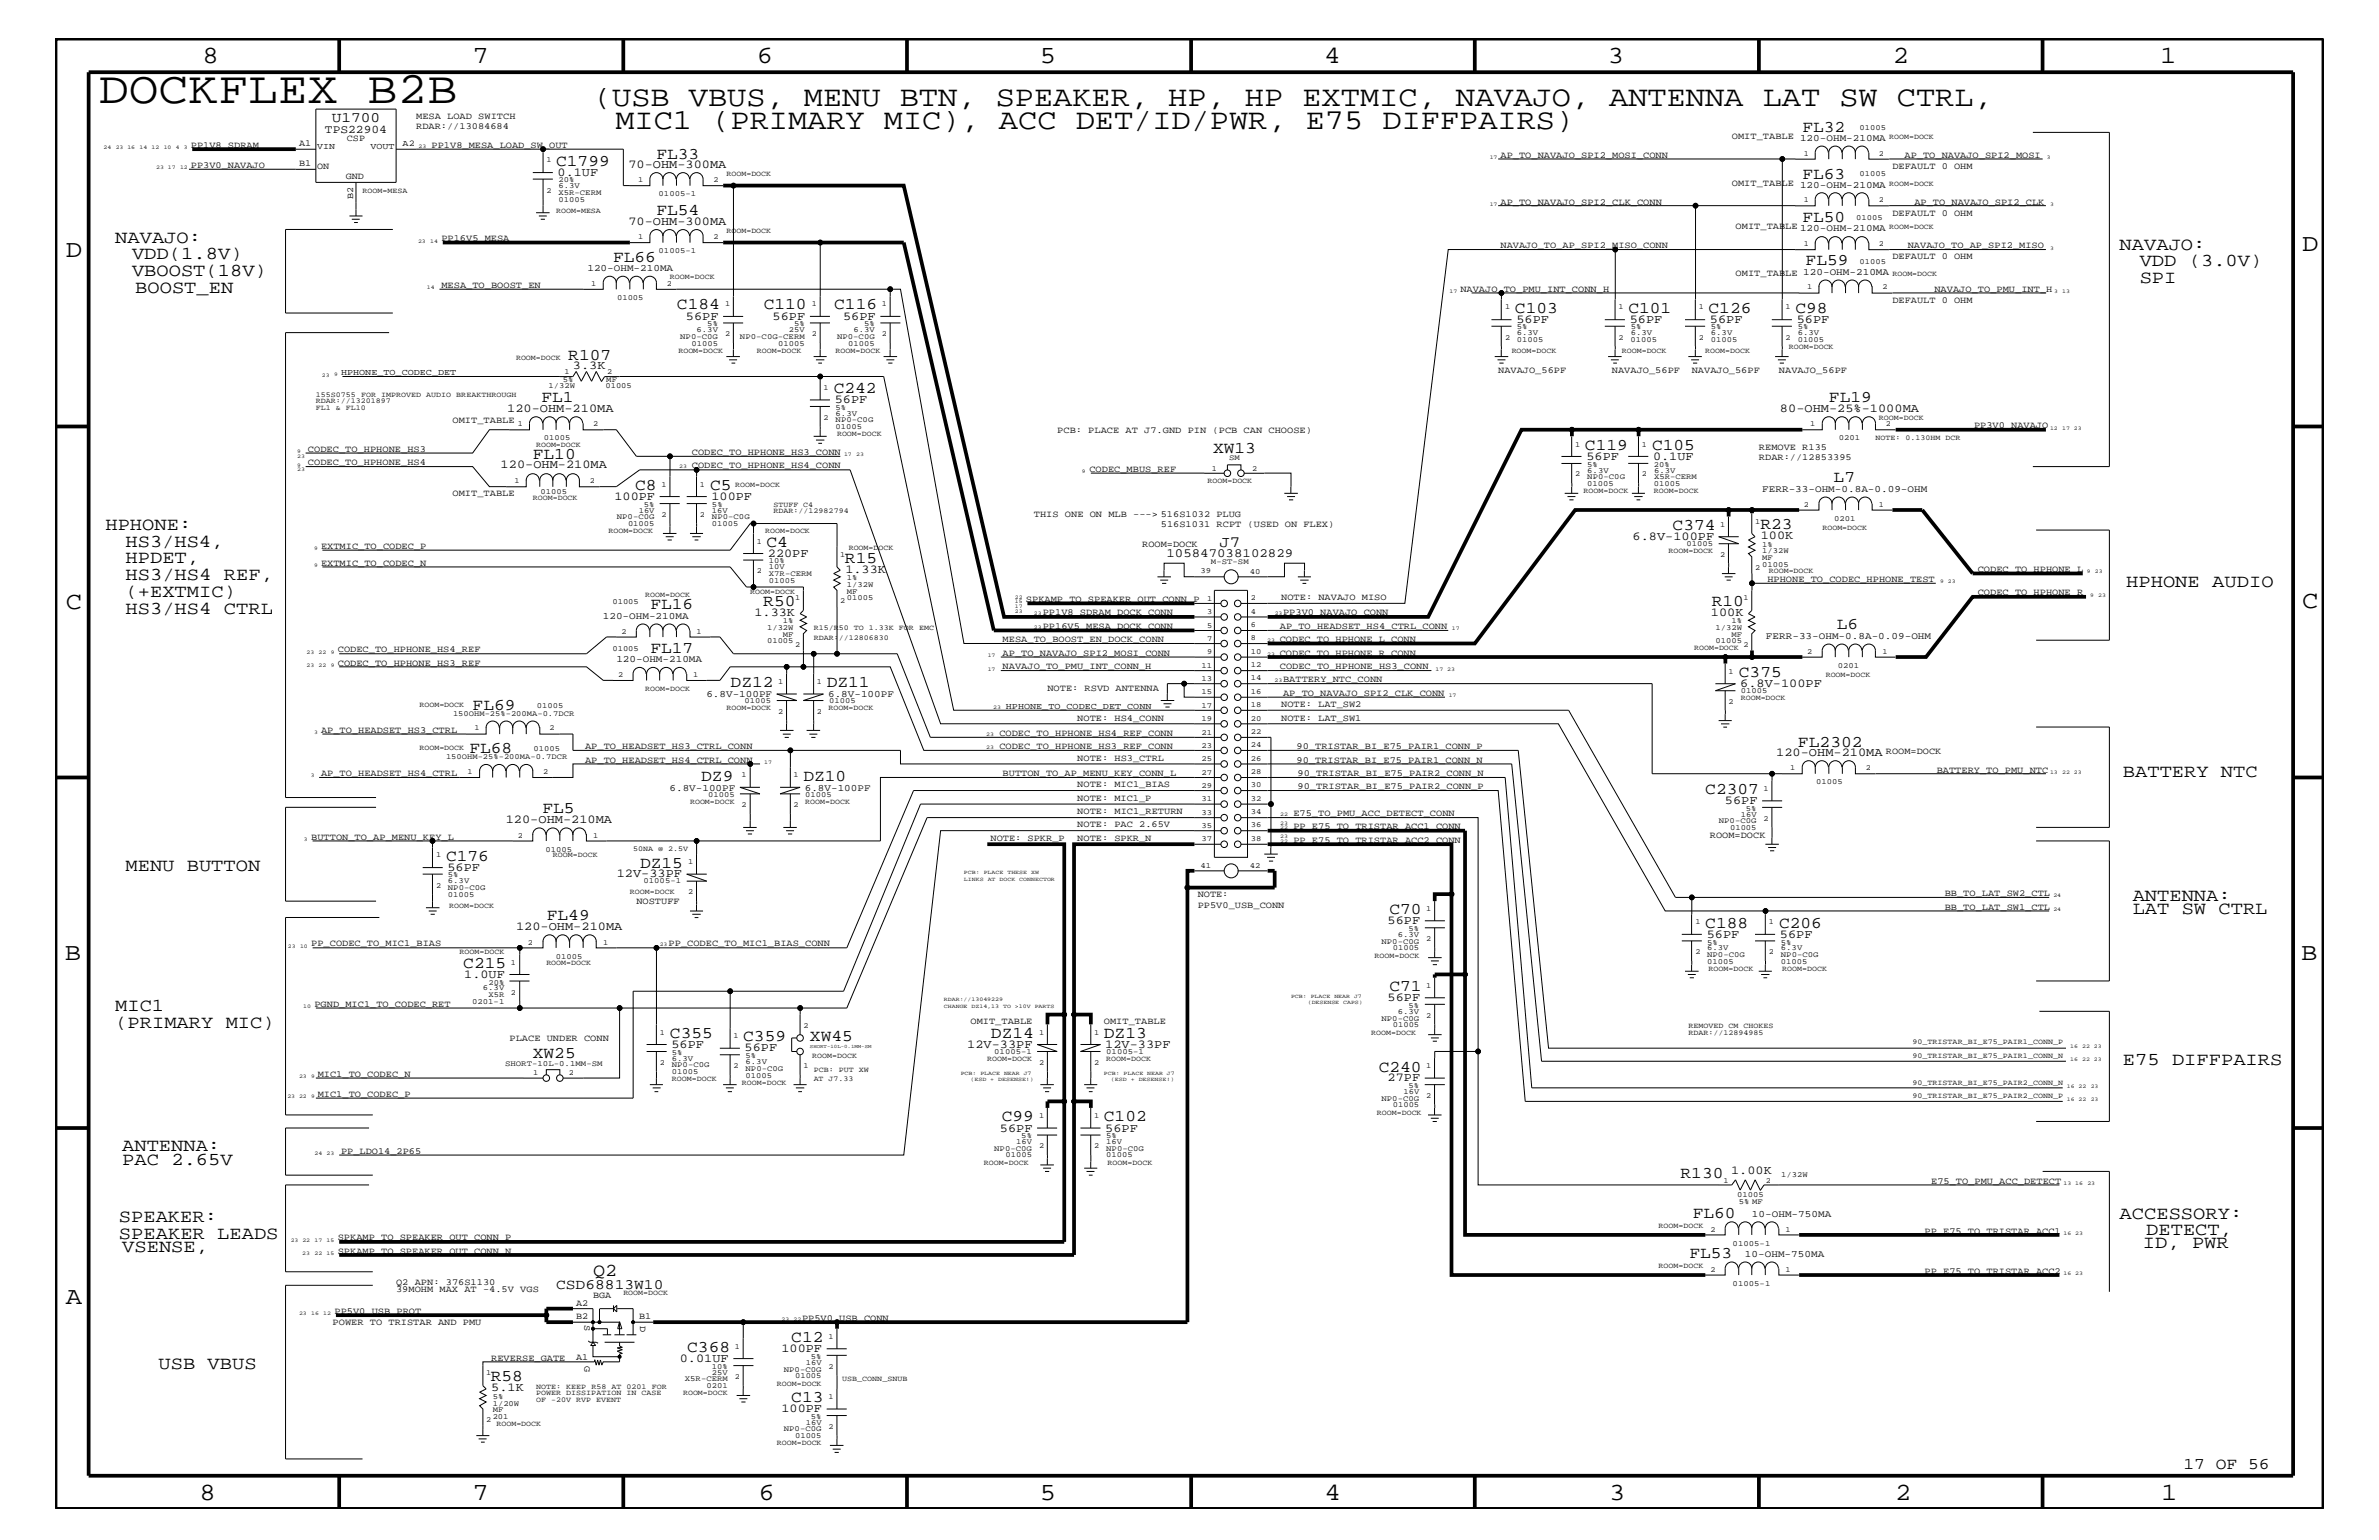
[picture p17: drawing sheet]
<svg xmlns="http://www.w3.org/2000/svg" width="432mm" height="279mm" viewBox="0 0 432 279" stroke-linecap="round" stroke-linejoin="round" font-family="sans-serif">
<defs><g id="words">
<text font-size="8.2" x="18" y="18.6">DOCKFLEX B2B</text>
<g font-size="5.3">
<text x="107.6" y="19.2">(USB VBUS, MENU BTN, SPEAKER, HP, HP EXTMIC, NAVAJO, ANTENNA LAT SW CTRL,</text>
<text x="111.7" y="23.4">MIC1 (PRIMARY MIC), ACC DET/ID/PWR, E75 DIFFPAIRS)</text>
</g>
<g font-size="4.5">
<text x="36.7" y="11.4">8</text>
<text x="85.8" y="11.4">7</text>
<text x="137.4" y="11.4">6</text>
<text x="188.8" y="11.4">5</text>
<text x="240.3" y="11.4">4</text>
<text x="291.8" y="11.4">3</text>
<text x="343.6" y="11.4">2</text>
<text x="392.1" y="11.4">1</text>
<text x="11.9" y="46.7">D</text>
<text x="417.8" y="45.6">D</text>
<text x="11.9" y="110.6">C</text>
<text x="417.8" y="110.3">C</text>
<text x="11.8" y="174.3">B</text>
<text x="417.7" y="174.2">B</text>
<text x="11.9" y="236.7">A</text>
<text x="36.2" y="272.1">8</text>
<text x="85.8" y="272.1">7</text>
<text x="137.7" y="272.1">6</text>
<text x="188.8" y="272.1">5</text>
<text x="240.4" y="272.1">4</text>
<text x="292.1" y="272.1">3</text>
<text x="344" y="272.1">2</text>
<text x="392.2" y="272.1">1</text>
</g>
<g font-size="3.3">
<text x="20.9" y="44">NAVAJO:</text>
<text x="24" y="47.1">VDD(1.8V)</text>
<text x="384.7" y="45.3">NAVAJO:</text>
<text x="24" y="50.1">VBOOST(18V)</text>
<text x="24.6" y="53.1">BOOST_EN</text>
<text x="388.4" y="48.2">VDD (3.0V)</text>
<text x="388.4" y="51.3">SPI</text>
<text x="19.1" y="96.2">HPHONE:</text>
<text x="22.8" y="99.2">HS3/HS4,</text>
<text x="22.8" y="102.2">HPDET,</text>
<text x="22.8" y="105.2">HS3/HS4 REF,</text>
<text x="385.9" y="106.5">HPHONE AUDIO</text>
<text x="22.8" y="108.3">(+EXTMIC)</text>
<text x="22.8" y="111.3">HS3/HS4 CTRL</text>
<text x="385.3" y="141.1">BATTERY NTC</text>
<text x="22.8" y="158">MENU BUTTON</text>
<text x="387.1" y="163.5">ANTENNA:</text>
<text x="387.1" y="165.9">LAT SW CTRL</text>
<text x="20.9" y="183.5">MIC1</text>
<text x="20.9" y="186.5">(PRIMARY MIC)</text>
<text x="385.3" y="193.1">E75 DIFFPAIRS</text>
<text x="22.2" y="208.9">ANTENNA:</text>
<text x="22.2" y="211.3">PAC 2.65V</text>
<text x="21.6" y="221.7">SPEAKER:</text>
<text x="384.7" y="221.1">ACCESSORY:</text>
<text x="21.6" y="224.7">SPEAKER LEADS</text>
<text x="22.2" y="227.1">VSENSE,</text>
<text x="389" y="226.5">ID, PWR</text>
<text x="389.6" y="224">DETECT,</text>
<text x="107.6" y="231.6">Q2</text>
<text x="28.8" y="248.3">USB VBUS</text>
</g>
<g font-size="3">
<text x="327.1" y="23.9">FL32</text>
<text x="119.2" y="28.8">FL33</text>
<text x="100.9" y="30.1">C1799</text>
<text x="327.1" y="32.4">FL63</text>
<text x="119.2" y="39">FL54</text>
<text x="327.1" y="40.3">FL50</text>
<text x="111.3" y="47.6">FL66</text>
<text x="327.7" y="48.2">FL59</text>
<text x="122.9" y="56.1">C184</text>
<text x="138.6" y="56.1">C110</text>
<text x="151.4" y="56.1">C116</text>
<text x="275" y="56.8">C103</text>
<text x="295.6" y="56.8">C101</text>
<text x="310.1" y="56.8">C126</text>
<text x="325.9" y="56.8">C98</text>
<text x="103.1" y="65.3">R107</text>
<text x="151.3" y="71.3">C242</text>
<text x="98.3" y="73">FL1</text>
<text x="332" y="73">FL19</text>
<text x="96.7" y="83.3">FL10</text>
<text x="220.2" y="82.1">XW13</text>
<text x="287.7" y="81.6">C119</text>
<text x="299.9" y="81.6">C105</text>
<text x="115.3" y="88.9">C8</text>
<text x="128.9" y="88.9">C5</text>
<text x="332.8" y="87.5">L7</text>
<text x="319.5" y="96">R23</text>
<text x="139.1" y="99.2">C4</text>
<text x="303.6" y="96.2">C374</text>
<text x="153.4" y="102.1">R15</text>
<text x="118.1" y="110.6">FL16</text>
<text x="138.5" y="110">R50</text>
<text x="310.7" y="110">R10</text>
<text x="118.1" y="118.4">FL17</text>
<text x="333.4" y="114.2">L6</text>
<text x="132.6" y="124.6">DZ12</text>
<text x="150.1" y="124.6">DZ11</text>
<text x="315.6" y="122.8">C375</text>
<text x="85.8" y="128.8">FL69</text>
<text x="85.2" y="136.6">FL68</text>
<text x="326.3" y="135.5">FL2302</text>
<text x="127.3" y="141.6">DZ9</text>
<text x="145.8" y="141.6">DZ10</text>
<text x="98.4" y="147.6">FL5</text>
<text x="309.5" y="144">C2307</text>
<text x="81" y="156.2">C176</text>
<text x="116.2" y="157.4">DZ15</text>
<text x="99.3" y="167">FL49</text>
<text x="252.2" y="165.9">C70</text>
<text x="309.5" y="168.3">C188</text>
<text x="322.9" y="168.3">C206</text>
<text x="84.1" y="175.6">C215</text>
<text x="252.2" y="179.8">C71</text>
<text x="121.6" y="188.3">C355</text>
<text x="134.9" y="188.9">C359</text>
<text x="147" y="188.8">XW45</text>
<text x="179.9" y="188.3">DZ14</text>
<text x="200.4" y="188.3">DZ13</text>
<text x="96.7" y="192">XW25</text>
<text x="250.2" y="194.4">C240</text>
<text x="181.8" y="203.5">C99</text>
<text x="200.4" y="203.5">C102</text>
<text x="305" y="213.8">R130</text>
<text x="307.2" y="220.9">FL60</text>
<text x="306.6" y="228.2">FL53</text>
<text x="124.7" y="245.3">C368</text>
<text x="143.6" y="243.5">C12</text>
<text x="89.1" y="250.6">R58</text>
<text x="143.6" y="254.4">C13</text>
<text x="396.3" y="266.5">17 OF 56</text>
</g>
<text font-size="2.9" x="221.3" y="99.2">J7</text>
<g font-size="2.6">
<text x="60.2" y="22.2">U1700</text>
<text x="100.9" y="233.8">CSD68813W10</text>
</g>
<text font-size="2.3" x="211.7" y="101">105847038102829</text>
<g font-size="2.2">
<text x="101.2" y="31.9">0.1UF</text>
<text x="114.1" y="30.5">70-OHM-300MA</text>
<text x="114.1" y="40.8">70-OHM-300MA</text>
<text x="124.5" y="58">56PF</text>
<text x="140.2" y="58">56PF</text>
<text x="153" y="58">56PF</text>
<text x="275.2" y="58.6">56PF</text>
<text x="295.8" y="58.6">56PF</text>
<text x="310.4" y="58.6">56PF</text>
<text x="326.1" y="58.6">56PF</text>
<text x="104" y="67">3.3K</text>
<text x="92.1" y="74.7">120-OHM-210MA</text>
<text x="151.5" y="73.1">56PF</text>
<text x="323.1" y="74.7">80-OHM-25%-1000MA</text>
<text x="287.9" y="83.5">56PF</text>
<text x="300" y="83.5">0.1UF</text>
<text x="90.9" y="85">120-OHM-210MA</text>
<text x="111.5" y="90.7">100PF</text>
<text x="129.1" y="90.7">100PF</text>
<text x="139.4" y="101">220PF</text>
<text x="296.3" y="97.9">6.8V-100PF</text>
<text x="319.6" y="97.9">100K</text>
<text x="153.4" y="104">1.33K</text>
<text x="136.9" y="111.8">1.33K</text>
<text x="310.5" y="111.8">100K</text>
<text x="315.9" y="124.6">6.8V-100PF</text>
<text x="322.4" y="137.2">120-OHM-210MA</text>
<text x="91.8" y="149.3">120-OHM-210MA</text>
<text x="313.1" y="145.9">56PF</text>
<text x="81.2" y="158">56PF</text>
<text x="112" y="159.2">12V-33PF</text>
<text x="251.9" y="167.7">56PF</text>
<text x="93.7" y="168.7">120-OHM-210MA</text>
<text x="309.8" y="170.1">56PF</text>
<text x="323.1" y="170.1">56PF</text>
<text x="84.3" y="177.4">1.0UF</text>
<text x="251.9" y="181.6">56PF</text>
<text x="121.9" y="190.2">56PF</text>
<text x="135.2" y="190.8">56PF</text>
<text x="175.6" y="190.2">12V-33PF</text>
<text x="200.6" y="190.2">12V-33PF</text>
<text x="251.9" y="196.2">27PF</text>
<text x="181.5" y="205.3">56PF</text>
<text x="200.6" y="205.3">56PF</text>
<text x="314.2" y="213">1.00K</text>
<text x="141.8" y="245.3">100PF</text>
<text x="123.4" y="247.1">0.01UF</text>
<text x="89.2" y="252.4">5.1K</text>
<text x="141.8" y="256.2">100PF</text>
</g>
<text font-size="2.1" x="59" y="24.1">TPS22904</text>
<g font-size="1.8">
<text x="106.6" y="49.3">120-OHM-210MA</text>
<text x="319.9" y="89.2">FERR-33-OHM-0.8A-0.09-OHM</text>
<text x="109.4" y="112.3">120-OHM-210MA</text>
<text x="320.5" y="115.9">FERR-33-OHM-0.8A-0.09-OHM</text>
<text x="111.9" y="120.1">120-OHM-210MA</text>
<text x="128.2" y="126.5">6.8V-100PF</text>
<text x="150.3" y="126.5">6.8V-100PF</text>
<text x="121.5" y="143.4">6.8V-100PF</text>
<text x="146.1" y="143.4">6.8V-100PF</text>
<text x="318" y="220.8">10-OHM-750MA</text>
<text x="316.7" y="228.1">10-OHM-750MA</text>
</g>
<g font-size="1.7">
<text x="75.5" y="21.6">MESA LOAD SWITCH</text>
<text x="75.5" y="23.4">RDAR://13084684</text>
<text x="34.6" y="26.8">PP1V8_SDRAM</text>
<text x="54.3" y="26.6">A1</text>
<text x="63" y="25.6">CSP</text>
<text x="78.3" y="26.8">PP1V8_MESA_LOAD_SW_OUT</text>
<text x="272.3" y="28.6">AP_TO_NAVAJO_SPI2_MOSI_CONN</text>
<text x="314.3" y="25.2">OMIT_TABLE 120-OHM-210MA</text>
<text x="345.7" y="28.6">AP_TO_NAVAJO_SPI2_MOSI</text>
<text x="34.6" y="30.5">PP3V0_NAVAJO</text>
<text x="54.3" y="30.2">B1</text>
<text x="57.6" y="30.7">ON</text>
<text x="62.7" y="32.4">GND</text>
<text x="314.3" y="33.7">OMIT_TABLE 120-OHM-210MA</text>
<text x="343.5" y="30.7">DEFAULT 0 OHM</text>
<text x="64.1" y="36.1" transform="rotate(-90 64.1 36.1)">B2</text>
<text x="272.3" y="37.1">AP_TO_NAVAJO_SPI2_CLK_CONN</text>
<text x="315" y="41.6">OMIT_TABLE 120-OHM-210MA</text>
<text x="343.5" y="39.2">DEFAULT 0 OHM</text>
<text x="347.5" y="37.1">AP_TO_NAVAJO_SPI2_CLK</text>
<text x="80.1" y="43.7">PP16V5_MESA</text>
<text x="272.3" y="45">NAVAJO_TO_AP_SPI2_MISO_CONN</text>
<text x="343.5" y="47.1">DEFAULT 0 OHM</text>
<text x="346.3" y="45">NAVAJO_TO_AP_SPI2_MISO</text>
<text x="80.1" y="52.3">MESA_TO_BOOST_EN</text>
<text x="265.1" y="52.9">NAVAJO_TO_PMU_INT_CONN_H</text>
<text x="315" y="50.1">OMIT_TABLE 120-OHM-210MA</text>
<text x="351.1" y="52.9">NAVAJO_TO_PMU_INT_H</text>
<text x="343.5" y="54.9">DEFAULT 0 OHM</text>
<text x="271.9" y="67.6">NAVAJO_56PF</text>
<text x="292.6" y="67.6">NAVAJO_56PF</text>
<text x="307.1" y="67.6">NAVAJO_56PF</text>
<text x="322.9" y="67.6">NAVAJO_56PF</text>
<text x="82.1" y="76.8">OMIT_TABLE</text>
<text x="358.3" y="77.7">PP3V0_NAVAJO</text>
<text x="55.9" y="81.9">CODEC_TO_HPHONE_HS3</text>
<text x="125.6" y="82.6">CODEC_TO_HPHONE_HS3_CONN</text>
<text x="191.9" y="78.6">PCB: PLACE AT J7.GND PIN (PCB CAN CHOOSE)</text>
<text x="319.3" y="81.6">REMOVE R135</text>
<text x="319.3" y="83.5">RDAR://12853395</text>
<text x="55.9" y="84.4">CODEC_TO_HPHONE_HS4</text>
<text x="125.6" y="85">CODEC_TO_HPHONE_HS4_CONN</text>
<text x="197.7" y="85.6">CODEC_MBUS_REF</text>
<text x="82.1" y="90.1">OMIT_TABLE</text>
<text x="187.7" y="93.7">THIS ONE ON MLB ---&gt; 516S1032 PLUG</text>
<text x="210.7" y="95.6">516S1031 RCPT (USED ON FLEX)</text>
<text x="58.3" y="99.6">EXTMIC_TO_CODEC_P</text>
<text x="207.3" y="99.2">ROOM=DOCK</text>
<text x="58.3" y="102.6">EXTMIC_TO_CODEC_N</text>
<text x="320.8" y="105.7">HPHONE_TO_CODEC_HPHONE_TEST</text>
<text x="359" y="103.8">CODEC_TO_HPHONE_L</text>
<text x="186.2" y="109.3">SPKAMP_TO_SPEAKER_OUT_CONN_P</text>
<text x="189.3" y="111.7">PP1V8_SDRAM_DOCK_CONN</text>
<text x="232.5" y="108.9">NOTE: NAVAJO MISO</text>
<text x="232.9" y="111.7">PP3V0_NAVAJO_CONN</text>
<text x="359" y="108">CODEC_TO_HPHONE_R</text>
<text x="61.3" y="118.4">CODEC_TO_HPHONE_HS4_REF</text>
<text x="182" y="118.9">AP_TO_NAVAJO_SPI2_MOSI_CONN</text>
<text x="182" y="116.5">MESA_TO_BOOST_EN_DOCK_CONN</text>
<text x="189.3" y="114.1">PP16V5_MESA_DOCK_CONN</text>
<text x="232.3" y="116.5">CODEC_TO_HPHONE_L_CONN</text>
<text x="232.3" y="118.9">CODEC_TO_HPHONE_R_CONN</text>
<text x="232.3" y="114.1">AP_TO_HEADSET_HS4_CTRL_CONN</text>
<text x="61.3" y="120.8">CODEC_TO_HPHONE_HS3_REF</text>
<text x="182" y="121.4">NAVAJO_TO_PMU_INT_CONN_H</text>
<text x="190.1" y="125.3">NOTE: RSVD ANTENNA</text>
<text x="232.3" y="121.4">CODEC_TO_HPHONE_HS3_CONN</text>
<text x="232.9" y="123.8">BATTERY_NTC_CONN</text>
<text x="195.5" y="130.7">NOTE: HS4_CONN</text>
<text x="232.5" y="128.3">NOTE: LAT_SW2</text>
<text x="232.5" y="130.7">NOTE: LAT_SW1</text>
<text x="232.9" y="126.2">AP_TO_NAVAJO_SPI2_CLK_CONN</text>
<text x="58.3" y="132.9">AP_TO_HEADSET_HS3_CTRL</text>
<text x="106.2" y="136">AP_TO_HEADSET_HS3_CTRL_CONN</text>
<text x="181.4" y="133.5">CODEC_TO_HPHONE_HS4_REF_CONN</text>
<text x="181.4" y="136">CODEC_TO_HPHONE_HS3_REF_CONN</text>
<text x="235.3" y="136">90_TRISTAR_BI_E75_PAIR1_CONN_P</text>
<text x="342.3" y="136.8">ROOM=DOCK</text>
<text x="58.3" y="140.8">AP_TO_HEADSET_HS4_CTRL</text>
<text x="106.2" y="138.3">AP_TO_HEADSET_HS4_CTRL_CONN</text>
<text x="182" y="140.8">BUTTON_TO_AP_MENU_KEY_CONN_L</text>
<text x="195.5" y="142.8">NOTE: MIC1_BIAS</text>
<text x="195.5" y="138">NOTE: HS3_CTRL</text>
<text x="235.3" y="138.3">90_TRISTAR_BI_E75_PAIR1_CONN_N</text>
<text x="235.5" y="140.8">90_TRISTAR_BI_E75_PAIR2_CONN_N</text>
<text x="235.5" y="143.2">90_TRISTAR_BI_E75_PAIR2_CONN_P</text>
<text x="351.5" y="140.2">BATTERY_TO_PMU_NTC</text>
<text x="195.5" y="147.7">NOTE: MIC1_RETURN</text>
<text x="195.5" y="145.3">NOTE: MIC1_P</text>
<text x="234.7" y="148.1">E75_TO_PMU_ACC_DETECT_CONN</text>
<text x="56.5" y="152.3">BUTTON_TO_AP_MENU_KEY_L</text>
<text x="179.8" y="152.6">NOTE: SPKR_P</text>
<text x="195.5" y="150.1">NOTE: PAC 2.65V</text>
<text x="195.5" y="152.6">NOTE: SPKR_N</text>
<text x="234.7" y="152.9">PP_E75_TO_TRISTAR_ACC2_CONN</text>
<text x="234.7" y="150.5">PP_E75_TO_TRISTAR_ACC1_CONN</text>
<text x="310.4" y="152">ROOM=DOCK</text>
<text x="115.5" y="164.1">NOSTUFF</text>
<text x="217.4" y="164.7">PP5V0_USB_CONN</text>
<text x="217.4" y="162.8">NOTE:</text>
<text x="353" y="162.6">BB_TO_LAT_SW2_CTL</text>
<text x="353" y="165">BB_TO_LAT_SW1_CTL</text>
<text x="56.5" y="171.7">PP_CODEC_TO_MIC1_BIAS</text>
<text x="121.4" y="171.7">PP_CODEC_TO_MIC1_BIAS_CONN</text>
<text x="57.1" y="182.6">PGND_MIC1_TO_CODEC_RET</text>
<text x="176.1" y="185.9">OMIT_TABLE</text>
<text x="200.4" y="185.9">OMIT_TABLE</text>
<text x="92.5" y="188.9">PLACE UNDER CONN</text>
<text x="57.7" y="195.3">MIC1_TO_CODEC_N</text>
<text x="57.7" y="199">MIC1_TO_CODEC_P</text>
<text x="61.9" y="209.3">PP_LDO14_2P65</text>
<text x="350.5" y="214.7">E75_TO_PMU_ACC_DETECT</text>
<text x="61.3" y="225.1">SPKAMP_TO_SPEAKER_OUT_CONN_P</text>
<text x="61.3" y="227.5">SPKAMP_TO_SPEAKER_OUT_CONN_N</text>
<text x="349.3" y="223.9">PP_E75_TO_TRISTAR_ACC1</text>
<text x="71.9" y="233.2">Q2 APN: 376S1130</text>
<text x="349.3" y="231.1">PP_E75_TO_TRISTAR_ACC2</text>
<text x="60.7" y="238.4">PP5V0_USB_PROT</text>
<text x="71.9" y="234.4">39MOHM MAX AT -4.5V VGS</text>
<text x="104.6" y="237">A2</text>
<text x="104.6" y="239.4">B2</text>
<text x="107.6" y="235.5">BGA</text>
<text x="116" y="239.4">B1</text>
<text x="145.6" y="239.6">PP5V0_USB_CONN</text>
<text x="60.4" y="240.5">POWER TO TRISTAR AND PMU</text>
<text x="106.1" y="240.5" transform="rotate(90 106.1 240.5)">S</text>
<text x="116.2" y="240.6" transform="rotate(90 116.2 240.6)">D</text>
<text x="89.2" y="246.9">REVERSE_GATE</text>
<text x="104.6" y="246.7">A1</text>
<text x="106.1" y="247.8" transform="rotate(90 106.1 247.8)">G</text>
</g>
<g font-size="1.6">
<text x="57.6" y="27.1">VIN</text>
<text x="67.2" y="27.1">VOUT</text>
<text x="73.1" y="26.5">A2</text>
<text x="61.9" y="68.1">HPHONE_TO_CODEC_DET</text>
<text x="182.6" y="128.7">HPHONE_TO_CODEC_DET_CONN</text>
</g>
<g font-size="1.4">
<text x="337.5" y="23.5">01005</text>
<text x="99.2" y="29.4">1</text>
<text x="327.4" y="28.3">1</text>
<text x="341" y="28.3">2</text>
<text x="342.9" y="25.2">ROOM=DOCK</text>
<text x="65.8" y="34.9">ROOM=MESA</text>
<text x="99.2" y="34.9">2</text>
<text x="101.4" y="33.1">20%</text>
<text x="101.4" y="34.2">6.3V</text>
<text x="101.4" y="35.4">X5R-CERM</text>
<text x="115.8" y="33.1">1</text>
<text x="119.5" y="35.6">01005-1</text>
<text x="129.5" y="33.1">2</text>
<text x="131.9" y="31.9">ROOM=DOCK</text>
<text x="337.5" y="32">01005</text>
<text x="342.9" y="33.7">ROOM=DOCK</text>
<text x="100.9" y="38.6">ROOM=MESA</text>
<text x="101.4" y="36.6">01005</text>
<text x="327.4" y="36.7">1</text>
<text x="336.9" y="39.9">01005</text>
<text x="341" y="36.7">2</text>
<text x="342.9" y="41.6">ROOM=DOCK</text>
<text x="115.8" y="43.4">1</text>
<text x="119.5" y="46">01005-1</text>
<text x="129.5" y="43.4">2</text>
<text x="131.9" y="42.2">ROOM=DOCK</text>
<text x="327.4" y="44.6">1</text>
<text x="337.5" y="47.8">01005</text>
<text x="341" y="44.6">2</text>
<text x="107.3" y="51.9">1</text>
<text x="121" y="51.9">2</text>
<text x="121.6" y="50.7">ROOM=DOCK</text>
<text x="328" y="52.5">1</text>
<text x="341.7" y="52.5">2</text>
<text x="343.5" y="50.1">ROOM=DOCK</text>
<text x="112" y="54.4">01005</text>
<text x="128.4" y="59.2">5%</text>
<text x="131.6" y="55.5">1</text>
<text x="144.1" y="59.2">5%</text>
<text x="147.4" y="55.5">1</text>
<text x="156.8" y="59.2">5%</text>
<text x="160.1" y="55.5">1</text>
<text x="273.2" y="56.1">1</text>
<text x="275.3" y="59.8">5%</text>
<text x="293.8" y="56.1">1</text>
<text x="296" y="59.8">5%</text>
<text x="308.3" y="56.1">1</text>
<text x="310.5" y="59.8">5%</text>
<text x="324.1" y="56.1">1</text>
<text x="326.3" y="59.8">5%</text>
<text x="93.7" y="65.3">ROOM=DOCK</text>
<text x="123.1" y="64">ROOM=DOCK</text>
<text x="123.5" y="61.4">NP0-C0G</text>
<text x="125.5" y="62.7">01005</text>
<text x="126.4" y="60.3">6.3V</text>
<text x="131.6" y="61">2</text>
<text x="134.3" y="61.4">NP0-C0G-CERM</text>
<text x="137.4" y="64">ROOM=DOCK</text>
<text x="141.3" y="62.7">01005</text>
<text x="143.2" y="60.3">25V</text>
<text x="147.4" y="61">2</text>
<text x="151.7" y="64">ROOM=DOCK</text>
<text x="151.9" y="61.4">NP0-C0G</text>
<text x="154" y="62.7">01005</text>
<text x="154.9" y="60.3">6.3V</text>
<text x="160.1" y="61">2</text>
<text x="273.2" y="61.6">2</text>
<text x="274.4" y="64">ROOM=DOCK</text>
<text x="275.3" y="62.1">01005</text>
<text x="275.3" y="60.9">6.3V</text>
<text x="293.8" y="61.6">2</text>
<text x="294.4" y="64">ROOM=DOCK</text>
<text x="296" y="62.1">01005</text>
<text x="296" y="60.9">6.3V</text>
<text x="308.3" y="61.6">2</text>
<text x="309.5" y="64">ROOM=DOCK</text>
<text x="310.5" y="62.1">01005</text>
<text x="310.5" y="60.9">6.3V</text>
<text x="324.1" y="61.6">2</text>
<text x="324.7" y="63.4">ROOM=DOCK</text>
<text x="326.3" y="62.1">01005</text>
<text x="326.3" y="60.9">6.3V</text>
<text x="57.3" y="71.9">155S0755 FOR IMPROVED AUDIO BREAKTHROUGH</text>
<text x="99.5" y="70.4">1/32W</text>
<text x="102.2" y="69.2">5%</text>
<text x="102.5" y="67.9">1</text>
<text x="109.9" y="70.4">01005</text>
<text x="110" y="69.2">MF</text>
<text x="110.2" y="67.9">2</text>
<text x="149.5" y="70.7">1</text>
<text x="57.3" y="74.3">FL1 &amp; FL10</text>
<text x="57.3" y="73.1">RDAR://13201897</text>
<text x="94" y="77.4">1</text>
<text x="107.6" y="77.4">2</text>
<text x="149.5" y="76.2">2</text>
<text x="151.7" y="77.9">01005</text>
<text x="151.7" y="76.6">NP0-C0G</text>
<text x="151.7" y="75.4">6.3V</text>
<text x="151.7" y="74.3">5%</text>
<text x="328.6" y="77.4">1</text>
<text x="341" y="76.2">ROOM=DOCK</text>
<text x="342.3" y="77.4">2</text>
<text x="97.3" y="81">ROOM=DOCK</text>
<text x="98.7" y="79.9">01005</text>
<text x="151.9" y="79.1">ROOM=DOCK</text>
<text x="223.1" y="83.5">SM</text>
<text x="285.9" y="81">1</text>
<text x="298" y="81">1</text>
<text x="333.7" y="79.9">0201</text>
<text x="340.4" y="79.8">NOTE: 0.130HM DCR</text>
<text x="93.4" y="87.7">1</text>
<text x="98.1" y="89.6">01005</text>
<text x="107" y="87.7">2</text>
<text x="120.1" y="88.3">1</text>
<text x="127" y="88.3">1</text>
<text x="133.5" y="88.3">ROOM=DOCK</text>
<text x="219.2" y="87.7">ROOM=DOCK</text>
<text x="220" y="85.5">1</text>
<text x="227.3" y="85.5">2</text>
<text x="285.9" y="86.4">2</text>
<text x="287.4" y="89.5">ROOM=DOCK</text>
<text x="288.1" y="88.1">01005</text>
<text x="288.1" y="86.9">NP0-C0G</text>
<text x="288.1" y="84.7">5%</text>
<text x="288.1" y="85.8">6.3V</text>
<text x="298" y="86.4">2</text>
<text x="300.2" y="88.1">01005</text>
<text x="300.2" y="89.5">ROOM=DOCK</text>
<text x="300.2" y="84.7">20%</text>
<text x="300.2" y="86.9">X5R-CERM</text>
<text x="300.2" y="85.8">6.3V</text>
<text x="96.7" y="90.7">ROOM=DOCK</text>
<text x="112" y="94.2">NP0-C0G</text>
<text x="114" y="95.4">01005</text>
<text x="115.9" y="93">16V</text>
<text x="116.9" y="91.9">5%</text>
<text x="120.1" y="93.7">2</text>
<text x="127" y="93.7">2</text>
<text x="129.2" y="95.4">01005</text>
<text x="129.2" y="93">16V</text>
<text x="129.2" y="94.2">NP0-C0G</text>
<text x="129.2" y="91.9">5%</text>
<text x="140.4" y="93.1">RDAR://12982794</text>
<text x="140.4" y="91.9">STUFF C4</text>
<text x="312.2" y="95.6">1</text>
<text x="318.6" y="95">1</text>
<text x="327.4" y="91.9">2</text>
<text x="332.9" y="94.5">0201</text>
<text x="341" y="91.9">1</text>
<text x="110.4" y="96.8">ROOM=DOCK</text>
<text x="137.4" y="98.6">1</text>
<text x="138.9" y="96.8">ROOM=DOCK</text>
<text x="152.5" y="101">1</text>
<text x="154" y="99.8">ROOM=DOCK</text>
<text x="302.8" y="100.4">ROOM=DOCK</text>
<text x="306.1" y="99">01005</text>
<text x="312.2" y="101">2</text>
<text x="319.9" y="100.4">1/32W</text>
<text x="319.9" y="101.6">MF</text>
<text x="319.9" y="99.2">1%</text>
<text x="330.8" y="96.2">ROOM=DOCK</text>
<text x="136.2" y="107.7">ROOM=DOCK</text>
<text x="137.4" y="104">2</text>
<text x="139.6" y="105.7">01005</text>
<text x="139.6" y="102.2">10%</text>
<text x="139.6" y="103.3">10V</text>
<text x="139.6" y="104.6">X7R-CERM</text>
<text x="153.7" y="106.5">1/32W</text>
<text x="153.7" y="107.7">MF</text>
<text x="153.7" y="105.2">1%</text>
<text x="217.9" y="104">39</text>
<text x="219.8" y="102.4">M-ST-SM</text>
<text x="226.9" y="104.1">40</text>
<text x="318.6" y="103.5">2</text>
<text x="319.9" y="102.9">01005</text>
<text x="321" y="104">ROOM=DOCK</text>
<text x="111.1" y="109.6">01005</text>
<text x="117.1" y="108.3">ROOM=DOCK</text>
<text x="142.1" y="113.1">1%</text>
<text x="144.3" y="108.9">1</text>
<text x="152.5" y="109.5">2</text>
<text x="153.7" y="108.9">01005</text>
<text x="219.1" y="109">1</text>
<text x="219.1" y="111.4">3</text>
<text x="219.1" y="113.9">5</text>
<text x="227" y="113.7">6</text>
<text x="227" y="108.9">2</text>
<text x="227" y="111.3">4</text>
<text x="314.3" y="113.1">1%</text>
<text x="316.5" y="108.9">1</text>
<text x="111.1" y="118.1">01005</text>
<text x="112.8" y="115">2</text>
<text x="126.4" y="115">1</text>
<text x="139.2" y="114.4">1/32W</text>
<text x="139.2" y="116.7">01005</text>
<text x="142.1" y="115.6">MF</text>
<text x="144.3" y="117.3">2</text>
<text x="147.7" y="114.4">R15/R50 TO 1.33K FOR EMC</text>
<text x="147.7" y="116.2">RDAR://12806830</text>
<text x="219.1" y="116.3">7</text>
<text x="219.1" y="118.7">9</text>
<text x="227" y="116.2">8</text>
<text x="227" y="118.6">10</text>
<text x="307.5" y="118">ROOM=DOCK</text>
<text x="311.4" y="116.7">01005</text>
<text x="311.4" y="114.4">1/32W</text>
<text x="314.3" y="115.6">MF</text>
<text x="316.5" y="117.3">2</text>
<text x="328" y="118.6">2</text>
<text x="341.7" y="118.6">1</text>
<text x="112.2" y="122.8">2</text>
<text x="117.1" y="125.3">ROOM=DOCK</text>
<text x="125.8" y="122.8">1</text>
<text x="141.3" y="124">1</text>
<text x="148.3" y="124">1</text>
<text x="218.1" y="121.2">11</text>
<text x="218.1" y="123.5">13</text>
<text x="218.1" y="126">15</text>
<text x="227" y="121">12</text>
<text x="227" y="123.4">14</text>
<text x="227" y="125.9">16</text>
<text x="313.8" y="122.3">1</text>
<text x="316" y="125.7">01005</text>
<text x="331.4" y="122.8">ROOM=DOCK</text>
<text x="333.6" y="121.2">0201</text>
<text x="76.1" y="128.3">ROOM=DOCK</text>
<text x="82.2" y="129.9">150OHM-25%-200MA-0.7DCR</text>
<text x="97.4" y="128.4">01005</text>
<text x="131.9" y="128.9">ROOM=DOCK</text>
<text x="135.2" y="127.6">01005</text>
<text x="141.3" y="129.5">2</text>
<text x="148.3" y="129.5">2</text>
<text x="150.4" y="128.9">ROOM=DOCK</text>
<text x="150.5" y="127.6">01005</text>
<text x="218.1" y="128.4">17</text>
<text x="218.1" y="130.8">19</text>
<text x="227" y="128.3">18</text>
<text x="227" y="130.7">20</text>
<text x="313.8" y="127.7">2</text>
<text x="316" y="127.1">ROOM=DOCK</text>
<text x="76.1" y="136.1">ROOM=DOCK</text>
<text x="81" y="137.7">150OHM-25%-200MA-0.7DCR</text>
<text x="86.1" y="132.5">1</text>
<text x="96.8" y="136.3">01005</text>
<text x="99.8" y="132.5">2</text>
<text x="218.1" y="133.3">21</text>
<text x="218.1" y="135.7">23</text>
<text x="227" y="133.2">22</text>
<text x="227" y="135.5">24</text>
<text x="84.9" y="140.4">1</text>
<text x="98.6" y="140.4">2</text>
<text x="134.6" y="141.1">1</text>
<text x="144" y="141.1">1</text>
<text x="218.1" y="138.1">25</text>
<text x="218.1" y="140.5">27</text>
<text x="218.1" y="143">29</text>
<text x="227" y="138">26</text>
<text x="227" y="140.4">28</text>
<text x="227" y="142.8">30</text>
<text x="320.1" y="143.4">1</text>
<text x="324.9" y="139.8">1</text>
<text x="329.6" y="142.3">01005</text>
<text x="338.7" y="139.8">2</text>
<text x="125.2" y="145.9">ROOM=DOCK</text>
<text x="128.6" y="144.5">01005</text>
<text x="134.6" y="146.5">2</text>
<text x="144" y="146.5">2</text>
<text x="146.2" y="144.5">01005</text>
<text x="146.2" y="145.9">ROOM=DOCK</text>
<text x="218.1" y="145.4">31</text>
<text x="218.1" y="147.8">33</text>
<text x="227" y="145.3">32</text>
<text x="227" y="147.7">34</text>
<text x="312" y="149.4">NP0-C0G</text>
<text x="316" y="148.2">16V</text>
<text x="316.9" y="147.1">5%</text>
<text x="320.1" y="148.9">2</text>
<text x="79.2" y="155.5">1</text>
<text x="94" y="152">2</text>
<text x="99" y="154.5">01005</text>
<text x="100.4" y="155.5">ROOM=DOCK</text>
<text x="107.6" y="152">1</text>
<text x="114.9" y="154.3">50NA @ 2.5V</text>
<text x="218.1" y="150.2">35</text>
<text x="218.1" y="152.7">37</text>
<text x="227" y="150.1">36</text>
<text x="227" y="152.6">38</text>
<text x="314" y="150.6">01005</text>
<text x="79.2" y="161">2</text>
<text x="81.3" y="161.5">NP0-C0G</text>
<text x="81.3" y="160.3">6.3V</text>
<text x="81.3" y="159.2">5%</text>
<text x="116.8" y="160.3">01005-1</text>
<text x="124.9" y="156.8">1</text>
<text x="217.9" y="157.4">41</text>
<text x="226.9" y="157.5">42</text>
<text x="81.3" y="162.7">01005</text>
<text x="81.6" y="164.7">ROOM=DOCK</text>
<text x="114.3" y="162.2">ROOM=DOCK</text>
<text x="124.9" y="162.2">2</text>
<text x="258.9" y="165.3">1</text>
<text x="307.7" y="167.7">1</text>
<text x="321" y="167.7">1</text>
<text x="83.4" y="173.1">ROOM=DOCK</text>
<text x="95.8" y="171.4">2</text>
<text x="100.9" y="173.9">01005</text>
<text x="109.5" y="171.4">1</text>
<text x="249.5" y="173.7">ROOM=DOCK</text>
<text x="250.8" y="171.2">NP0-C0G</text>
<text x="252.8" y="172.4">01005</text>
<text x="253.7" y="170">6.3V</text>
<text x="255.7" y="168.9">5%</text>
<text x="258.9" y="170.7">2</text>
<text x="307.7" y="173.1">2</text>
<text x="309.9" y="173.7">NP0-C0G</text>
<text x="309.9" y="172.4">6.3V</text>
<text x="309.9" y="171.4">5%</text>
<text x="321" y="173.1">2</text>
<text x="323.2" y="173.7">NP0-C0G</text>
<text x="323.2" y="172.4">6.3V</text>
<text x="323.2" y="171.4">5%</text>
<text x="87.6" y="179.7">6.3V</text>
<text x="88.7" y="178.7">20%</text>
<text x="92.7" y="175">1</text>
<text x="99.2" y="175">ROOM=DOCK</text>
<text x="258.9" y="179.2">1</text>
<text x="309.9" y="174.8">01005</text>
<text x="310.1" y="176.2">ROOM=DOCK</text>
<text x="323.2" y="174.8">01005</text>
<text x="323.5" y="176.2">ROOM=DOCK</text>
<text x="85.7" y="182.1">0201-1</text>
<text x="88.7" y="180.9">X5R</text>
<text x="92.7" y="180.4">2</text>
<text x="250.8" y="185.2">NP0-C0G</text>
<text x="253.7" y="184">6.3V</text>
<text x="255.7" y="182.9">5%</text>
<text x="258.9" y="184.7">2</text>
<text x="119.7" y="187.7">1</text>
<text x="121.9" y="191.4">5%</text>
<text x="133.1" y="188.3">1</text>
<text x="135.3" y="191.9">5%</text>
<text x="145.8" y="186.5">2</text>
<text x="147.4" y="191.9">ROOM=DOCK</text>
<text x="180.5" y="191.2">01005-1</text>
<text x="188.6" y="187.7">1</text>
<text x="198.6" y="187.7">1</text>
<text x="200.8" y="191.2">01005-1</text>
<text x="248.9" y="187.7">ROOM=DOCK</text>
<text x="252.8" y="186.4">01005</text>
<text x="306.5" y="187.7">RDAR://12894985</text>
<text x="306.5" y="186.5">REMOVED CM CHOKES</text>
<text x="347.1" y="191.9">90_TRISTAR_BI_E75_PAIR1_CONN_N</text>
<text x="347.1" y="189.5">90_TRISTAR_BI_E75_PAIR1_CONN_P</text>
<text x="91.7" y="193.4">SHORT-10L-0.1MM-SM</text>
<text x="96.8" y="195.1">1</text>
<text x="103.3" y="195.1">2</text>
<text x="119.7" y="193.1">2</text>
<text x="121.9" y="194.8">01005</text>
<text x="121.9" y="196.2">ROOM=DOCK</text>
<text x="121.9" y="193.6">NP0-C0G</text>
<text x="121.9" y="192.5">6.3V</text>
<text x="133.1" y="193.7">2</text>
<text x="134.6" y="196.8">ROOM=DOCK</text>
<text x="135.3" y="195.5">01005</text>
<text x="135.3" y="193">6.3V</text>
<text x="135.3" y="194.2">NP0-C0G</text>
<text x="145.8" y="193.7">1</text>
<text x="147.7" y="194.4">PCB: PUT XW</text>
<text x="147.7" y="196.2">AT J7.33</text>
<text x="179.2" y="192.5">ROOM=DOCK</text>
<text x="188.6" y="193.1">2</text>
<text x="198.6" y="193.1">2</text>
<text x="200.8" y="192.5">ROOM=DOCK</text>
<text x="255.7" y="197.4">5%</text>
<text x="258.9" y="193.7">1</text>
<text x="347.1" y="196.8">90_TRISTAR_BI_E75_PAIR2_CONN_N</text>
<text x="188.6" y="202.9">1</text>
<text x="198.6" y="202.9">1</text>
<text x="249.9" y="202.3">ROOM=DOCK</text>
<text x="250.8" y="199.7">NP0-C0G</text>
<text x="252.8" y="200.9">01005</text>
<text x="254.7" y="198.5">16V</text>
<text x="258.9" y="199.2">2</text>
<text x="347.1" y="199.2">90_TRISTAR_BI_E75_PAIR2_CONN_P</text>
<text x="180.5" y="208.8">NP0-C0G</text>
<text x="182.5" y="210">01005</text>
<text x="184.4" y="207.6">16V</text>
<text x="185.4" y="206.5">5%</text>
<text x="188.6" y="208.3">2</text>
<text x="198.6" y="208.3">2</text>
<text x="200.8" y="210">01005</text>
<text x="200.8" y="207.6">16V</text>
<text x="200.8" y="208.8">NP0-C0G</text>
<text x="200.8" y="206.5">5%</text>
<text x="178.6" y="211.3">ROOM=DOCK</text>
<text x="201" y="211.3">ROOM=DOCK</text>
<text x="312.8" y="214.6">1</text>
<text x="320.5" y="214.6">2</text>
<text x="323.3" y="213.5">1/32W</text>
<text x="315.3" y="217.2">01005</text>
<text x="315.6" y="218.4">5% MF</text>
<text x="301.1" y="222.9">ROOM=DOCK</text>
<text x="310.5" y="223.5">2</text>
<text x="314.5" y="226">01005-1</text>
<text x="324.1" y="223.5">1</text>
<text x="301.1" y="230.1">ROOM=DOCK</text>
<text x="310.5" y="230.7">2</text>
<text x="314.5" y="233.3">01005-1</text>
<text x="324.1" y="230.7">1</text>
<text x="113.1" y="235">ROOM=DOCK</text>
<text x="133.4" y="244.7">1</text>
<text x="150.4" y="242.8">1</text>
<text x="88.2" y="249.5">1</text>
<text x="97.3" y="252">NOTE: KEEP R58 AT 0201 FOR</text>
<text x="124.3" y="250.6">X5R-CERM</text>
<text x="128.2" y="251.8">0201</text>
<text x="129.2" y="249.4">25V</text>
<text x="129.2" y="248.3">10%</text>
<text x="133.4" y="250.1">2</text>
<text x="141" y="251.4">ROOM=DOCK</text>
<text x="142.3" y="248.9">NP0-C0G</text>
<text x="144.3" y="250">01005</text>
<text x="146.3" y="247.6">16V</text>
<text x="147.2" y="246.5">5%</text>
<text x="150.4" y="248.3">2</text>
<text x="152.9" y="250.6">USB_CONN_SNUB</text>
<text x="89.4" y="255">1/20W</text>
<text x="89.4" y="257.4">201</text>
<text x="89.4" y="253.8">5%</text>
<text x="89.4" y="256.2">MF</text>
<text x="97.3" y="253.2">POWER DISSIPATION IN CASE</text>
<text x="97.3" y="254.4">OF -20V RVP EVENT</text>
<text x="124" y="253.2">ROOM=DOCK</text>
<text x="147.2" y="257.4">5%</text>
<text x="150.4" y="253.8">1</text>
<text x="88.2" y="258">2</text>
<text x="90.1" y="258.7">ROOM=DOCK</text>
<text x="141" y="262.2">ROOM=DOCK</text>
<text x="142.3" y="259.7">NP0-C0G</text>
<text x="144.3" y="261">01005</text>
<text x="146.3" y="258.5">16V</text>
<text x="150.4" y="259.3">2</text>
</g>
<g font-size="1">
<text x="18.8" y="27.1">24</text>
<text x="21" y="27.1">23 16</text>
<text x="25.3" y="27.1">14</text>
<text x="27.5" y="27.1">12</text>
<text x="29.7" y="27.1">10</text>
<text x="31.9" y="27.1">4</text>
<text x="33.4" y="27.1">3</text>
<text x="76" y="26.8">23</text>
<text x="270.4" y="28.8">17</text>
<text x="371.5" y="28.8">3</text>
<text x="28.4" y="30.7">23 17</text>
<text x="32.7" y="30.7">12</text>
<text x="270.4" y="37.3">17</text>
<text x="372.1" y="37.3">3</text>
<text x="75.9" y="44">23</text>
<text x="78.1" y="44">14</text>
<text x="372.1" y="45.3">3</text>
<text x="77.5" y="52.5">14</text>
<text x="263.1" y="53.1">17</text>
<text x="372.9" y="53.1">3</text>
<text x="374.3" y="53.2">13</text>
<text x="58.4" y="68.3">23</text>
<text x="60.6" y="68.3">9</text>
<text x="372.1" y="78">12</text>
<text x="374.3" y="78">17 23</text>
<text x="53.9" y="82.2">9</text>
<text x="53.9" y="83.1">23</text>
<text x="153.2" y="82.8">17</text>
<text x="155.4" y="82.8">23</text>
<text x="53.9" y="84.7">9</text>
<text x="53.9" y="85.5">23</text>
<text x="123.3" y="85">23</text>
<text x="196.4" y="85.8">9</text>
<text x="57" y="99.8">9</text>
<text x="57" y="102.9">9</text>
<text x="352.1" y="105.8">9</text>
<text x="353.6" y="105.8">23</text>
<text x="378.8" y="104">9</text>
<text x="380.2" y="104">23</text>
<text x="184.2" y="111.2">23</text>
<text x="184.2" y="108.6">22</text>
<text x="184.2" y="110.4">17</text>
<text x="184.2" y="109.5">15</text>
<text x="187.7" y="111.7">23</text>
<text x="231.4" y="111.7">23</text>
<text x="379.4" y="108.3">9</text>
<text x="380.8" y="108.3">23</text>
<text x="55.6" y="118.6">23</text>
<text x="57.8" y="118.6">22</text>
<text x="60" y="118.6">9</text>
<text x="179.3" y="119.2">17</text>
<text x="187.7" y="114.1">23</text>
<text x="230" y="116.5">23</text>
<text x="230" y="118.9">23</text>
<text x="263.5" y="114.4">17</text>
<text x="55.6" y="121">23</text>
<text x="57.8" y="121">22</text>
<text x="60" y="121">9</text>
<text x="179.3" y="121.7">17</text>
<text x="231.4" y="123.8">23</text>
<text x="260.6" y="121.7">17 23</text>
<text x="180.3" y="128.7">23</text>
<text x="262.9" y="126.5">17</text>
<text x="57" y="133.2">3</text>
<text x="179" y="136">23</text>
<text x="179" y="133.5">23</text>
<text x="56.4" y="141.1">3</text>
<text x="138.7" y="138.6">17</text>
<text x="372.1" y="140.4">13</text>
<text x="374.3" y="140.4">22 23</text>
<text x="232.4" y="149.6">23</text>
<text x="232.4" y="148.1">22</text>
<text x="55.1" y="152.6">3</text>
<text x="232.4" y="152.1">23</text>
<text x="232.4" y="152.9">22</text>
<text x="232.4" y="150.5">22</text>
<text x="175" y="158.6">PCB:</text>
<text x="175" y="159.9">LINKS</text>
<text x="178.5" y="158.6">PLACE</text>
<text x="179.3" y="159.9">AT</text>
<text x="181.4" y="159.9">DOCK</text>
<text x="182.9" y="158.6">THESE</text>
<text x="185" y="159.9">CONNECTOR</text>
<text x="187.2" y="158.6">XW</text>
<text x="372.7" y="162.8">24</text>
<text x="372.7" y="165.3">24</text>
<text x="52.3" y="172">23</text>
<text x="54.5" y="172">10</text>
<text x="119.7" y="171.7">23</text>
<text x="55" y="182.9">10</text>
<text x="171.3" y="181.6">RDAR://13049229</text>
<text x="171.3" y="182.9">CHANGE</text>
<text x="176.3" y="182.9">DZ14,13</text>
<text x="182.1" y="182.9">TO</text>
<text x="184.2" y="182.9">&gt;10V PARTS</text>
<text x="234.3" y="181">PCB:</text>
<text x="237.4" y="182.2">(DESENSE</text>
<text x="237.9" y="181">PLACE</text>
<text x="242.2" y="181">NEAR</text>
<text x="243.8" y="182.2">CAPS)</text>
<text x="245.8" y="181">J7</text>
<text x="375.7" y="190.2">16</text>
<text x="377.9" y="190.2">22 23</text>
<text x="54.3" y="195.6">23</text>
<text x="56.5" y="195.6">9</text>
<text x="174.4" y="195">PCB:</text>
<text x="176.1" y="196.2">(ESD</text>
<text x="177.9" y="195">PLACE</text>
<text x="179.7" y="196.2">+</text>
<text x="181.2" y="196.2">DESENSE!)</text>
<text x="182.2" y="195">NEAR</text>
<text x="185.8" y="195">J7</text>
<text x="200.4" y="195">PCB:</text>
<text x="201.6" y="196.2">(ESD</text>
<text x="203.9" y="195">PLACE</text>
<text x="205.2" y="196.2">+</text>
<text x="206.7" y="196.2">DESENSE!)</text>
<text x="208.2" y="195">NEAR</text>
<text x="211.8" y="195">J7</text>
<text x="375.2" y="197.4">16 22</text>
<text x="375.7" y="192.5">16</text>
<text x="377.9" y="192.5">22 23</text>
<text x="379.5" y="197.4">23</text>
<text x="52.2" y="199.2">23 22</text>
<text x="56.5" y="199.2">9</text>
<text x="375.2" y="199.8">16 22</text>
<text x="379.5" y="199.8">23</text>
<text x="57.1" y="209.6">24</text>
<text x="59.3" y="209.6">23</text>
<text x="374.6" y="215">13 16</text>
<text x="378.9" y="215">23</text>
<text x="52.8" y="225.3">23 22</text>
<text x="54.9" y="227.7">23</text>
<text x="57.1" y="227.7">22</text>
<text x="57.1" y="225.3">17</text>
<text x="59.3" y="227.7">15</text>
<text x="59.3" y="225.3">15</text>
<text x="374.6" y="224">16 23</text>
<text x="374.6" y="231.3">16 23</text>
<text x="54.3" y="238.6">23</text>
<text x="56.5" y="238.6">16</text>
<text x="58.7" y="238.6">12</text>
<text x="141.8" y="239.6">23</text>
<text x="144" y="239.6">22</text>
</g>
<text font-size=".9" x="147" y="190.2">SHORT-10L-0.1MM-SM</text>
</g></defs>
<g fill="none" stroke="#000" stroke-width=".18">
<path d="M57.3 19.8h14.6v13.3h-14.6zM34.3 30.7h23M53.7 27.1h3.6M63.4 39.2h2.4M63.9 39.8h1.4M64.6 33.1v6.1M71.9 27.1h3.6M75.5 27.1h23.1v4.2M96.7 31.3h3.6M96.7 32.5h3.6M97.3 38.6h2.5M97.8 39.2h1.4"/>
<path d="M98.1 39.8h.8M98.6 32.5v6.1M98.6 27.1h14.5v6.6h4.9v-1.2a1.19 1.19 0 0 1 1.1-1.2 1.19 1.19 0 0 1 1.2 1.2M120.3 32.5v1.2M120.3 32.5a1.19 1.19 0 0 1 1.2-1.2 1.19 1.19 0 0 1 1.2 1.2M125.2 32.5a1.19 1.19 0 0 0-1.2-1.2 1.19 1.19 0 0 0-1.2 1.2v1.2M125.2 33.7v-1.2a1.19 1.19 0 0 1 1.2-1.2 1.19 1.19 0 0 1 1.2 1.2v1.2h3.7M133.1 33.7v20M271.9 28.8h51.6v25.5M271.9 37.3h35.8M325.9 37.3h-18.2v17M331.8 36.2a1.19 1.19 0 0 0-1.1-1.2 1.19 1.19 0 0 0-1.2 1.2v1.1h-3.7"/>
<path d="M331.8 27.7a1.19 1.19 0 0 0-1.1-1.2 1.19 1.19 0 0 0-1.2 1.2v1.2l-6-.1M334.3 36.2a1.19 1.19 0 0 0-1.2-1.2 1.19 1.19 0 0 0-1.2 1.2v1.1M334.3 27.7a1.19 1.19 0 0 0-1.2-1.2 1.19 1.19 0 0 0-1.2 1.2v1.2M336.8 36.2a1.19 1.19 0 0 0-1.2-1.2 1.19 1.19 0 0 0-1.2 1.2v1.1M336.8 27.7a1.19 1.19 0 0 0-1.2-1.2 1.19 1.19 0 0 0-1.2 1.2v1.2M336.8 27.7v1.2M336.8 36.2v1.1M336.8 36.2a1.19 1.19 0 0 1 1.1-1.2 1.19 1.19 0 0 1 1.2 1.2M336.8 27.7a1.19 1.19 0 0 1 1.1-1.2 1.19 1.19 0 0 1 1.2 1.2M339.2 36.2v1.1h3.6M339.2 27.7v1.2h3.6M342.9 28.8h27.9"/>
<path d="M342.9 37.3h28.4M369 24h13.9v60.7h-13.9M64.3 40.4h.7M71.3 41.6h-19.5v15.2h19.5M79.8 52.5h26.1M111.9 51.3a1.19 1.19 0 0 0-1.2-1.2 1.19 1.19 0 0 0-1.2 1.2v1.2h-3.7M111.9 51.3v1.2M111.9 51.3a1.19 1.19 0 0 1 1.1-1.2 1.19 1.19 0 0 1 1.2 1.2M116.7 51.3a1.19 1.19 0 0 0-1.2-1.2 1.19 1.19 0 0 0-1.2 1.2v1.2M116.8 52.5v-1.2a1.19 1.19 0 0 1 1.2-1.2 1.19 1.19 0 0 1 1.1 1.2v1.2h3.7M120.3 42.8a1.19 1.19 0 0 0-1.2-1.1 1.19 1.19 0 0 0-1.1 1.1v1.2h-3.7M120.3 42.8v1.2"/>
<path d="M120.3 42.8a1.19 1.19 0 0 1 1.2-1.1 1.19 1.19 0 0 1 1.2 1.1M122.8 52.5h38.8M125.2 42.8a1.19 1.19 0 0 0-1.2-1.1 1.19 1.19 0 0 0-1.2 1.1v1.2M125.2 44v-1.2a1.19 1.19 0 0 1 1.2-1.1 1.19 1.19 0 0 1 1.2 1.1v1.2h3.7M131.2 57.4h3.7M131.2 58.6h3.7M133.1 53.8v3.6M133.1 58.6v3.6M147 57.4h3.6M147 58.6h3.6M148.9 58.6v6.1M148.9 44v13.4"/>
<path d="M159.8 58.6h3.6M159.8 57.4h3.6M161.6 53.8v3.6M161.6 58.6v4.8M161.6 53.7v-1.2h1.8l11.6 64.2h41.8M267.1 53.1h59.4M270.7 58h3.6M270.7 59.2h3.6M272.5 54.4v3.6M272.5 59.2v3.6M272.5 53.1v1.2M291.3 58h3.6"/>
<path d="M291.3 59.2h3.6M293.1 54.4v3.6M293.1 59.2v3.6M293.2 45.3v9M305.8 58h3.7M305.8 59.2h3.7M307.7 54.4v3.6M307.7 59.2v3.6M321.6 58h3.6M321.6 59.2h3.6M323.5 54.4v3.6M323.5 59.2v3.6"/>
<path d="M329.5 44v1.3h-66.6l-7.9 64.2h-24.9M329.5 44.1a1.19 1.19 0 0 1 1.2-1.2 1.19 1.19 0 0 1 1.1 1.2M330.1 51.9v1.3h-3.6M330.1 52a1.19 1.19 0 0 1 1.2-1.2 1.19 1.19 0 0 1 1.2 1.2 1.19 1.19 0 0 1 1.2-1.2 1.19 1.19 0 0 1 1.2 1.2M331.9 44.1a1.19 1.19 0 0 1 1.2-1.2 1.19 1.19 0 0 1 1.2 1.2M331.9 44v1.3M332.5 51.9v1.3M334.4 44v1.3M334.4 44.1a1.19 1.19 0 0 1 1.2-1.2 1.19 1.19 0 0 1 1.2 1.2 1.19 1.19 0 0 1 1.1-1.2 1.19 1.19 0 0 1 1.2 1.2M335 51.9v1.3M335 52a1.19 1.19 0 0 1 1.2-1.2 1.19 1.19 0 0 1 1.1 1.2 1.19 1.19 0 0 1 1.2-1.2 1.19 1.19 0 0 1 1.2 1.2M336.8 44v1.3"/>
<path d="M337.3 51.9v1.3M339.2 44v1.3h3.6M339.8 51.9v1.3h3.6M342.9 45.3h28.4M343.5 53.1h27.8M62.2 68.3h39.4M70.6 60.3h-18.8v84.4h16.5M92.5 78h-3.7l-3 4.2h-30.3M98.5 76.8a1.19 1.19 0 0 0-1.2-1.2 1.19 1.19 0 0 0-1.2 1.2v1.2h-3.6M100.9 76.8a1.19 1.19 0 0 0-1.2-1.2 1.19 1.19 0 0 0-1.1 1.2v1.2M100.9 76.8v1.2M100.9 76.8a1.19 1.19 0 0 1 1.2-1.2 1.19 1.19 0 0 1 1.2 1.2"/>
<path d="M101.6 68.3h2.4l.6-.9 .9 1.8 .9-1.8 1 1.8 .8-1.8 1 1.8M105.8 76.8a1.19 1.19 0 0 0-1.2-1.2 1.19 1.19 0 0 0-1.2 1.2v1.2M105.8 76.8v1.2h3.7M109.5 78h2.4l3.6 4.8h37M112.5 68.3h-2.8l-.5 1M112.5 68.3h47.9l12.7 60.6h43.7M131.8 64.7h2.5M132.3 65.3h1.5M132.8 65.9h.6M133.1 63.4v1.3M133.1 62.2v1.2M147 73.7h3.6"/>
<path d="M147 72.6h3.6M147.7 64.7h2.3M147.7 79.2h2.4M148.1 65.3h1.5M148.1 79.8h1.5M148.5 65.9h.7M148.9 73.7v5.5M148.9 68.3v4.3M160.4 64.7h2.4M160.9 65.3h1.4M161.2 65.9h.8M161.6 63.4v1.3"/>
<path d="M271.3 64.7h2.5M271.8 65.3h1.4M272.1 65.9h.8M272.5 63.4v1.3M272.5 62.8v.6M285.3 79.2v3.6M291.9 64.7h2.4M292.4 65.3h1.4M292.8 65.9h.7M293.1 63.4v1.3M293.2 62.8v.6M297.4 79.2v3.6"/>
<path d="M306.4 64.7h2.5M306.9 65.3h1.5M307.3 65.9h.7M307.7 63.4v1.3M307.7 62.8v.6M322.2 64.7h2.4M322.7 65.3h1.4M323 65.9h.8M323.5 63.4v1.3M323.5 62.8v.6M333.1 76.8a1.19 1.19 0 0 0-1.2-1.2 1.19 1.19 0 0 0-1.1 1.2v1.2h-3.7M333.1 76.8v1.2"/>
<path d="M333.1 76.8a1.19 1.19 0 0 1 1.2-1.2 1.19 1.19 0 0 1 1.2 1.2M338 76.8a1.19 1.19 0 0 0-1.2-1.2 1.19 1.19 0 0 0-1.2 1.2v1.2M338 78v-1.2a1.19 1.19 0 0 1 1.2-1.2 1.19 1.19 0 0 1 1.2 1.2v1.2h3.6M55.5 84.7h30.3l3 3.6h6.7v-1.3M95.5 87.1a1.19 1.19 0 0 1 1.2-1.2 1.19 1.19 0 0 1 1.2 1.2M98 87v1.3M98 87.1a1.19 1.19 0 0 1 1.2-1.2 1.19 1.19 0 0 1 1.1 1.2 1.19 1.19 0 0 1 1.2-1.2 1.19 1.19 0 0 1 1.2 1.2M100.3 87v1.3M102.8 87.1a1.19 1.19 0 0 1 1.2-1.2 1.19 1.19 0 0 1 1.2 1.2M102.8 87v1.3M119.7 90.1h3.7M119.7 91.4h3.7"/>
<path d="M120.3 96.8h2.5M120.8 97.4h1.5M121.2 98h.7M121.6 91.4v5.4M121.6 82.8v7.3M124.6 91.4h3.7M124.6 90.1h3.7M125.2 96.8h2.4M125.7 97.4h1.5M126.1 98h.7M126.4 90.1v-4.9h27.9l16.4 46.1h46.1M126.4 91.4v5.4"/>
<path d="M126.4 85.2h-10.3l-4.2 3.1h-6.7v-1.3M136.8 96.8v3.6M136.8 96.8v-1.8h15.1v7.9l.6 .6-1.2 .6 1.2 .6-1.2 .5 1.2 .6-1.2 .7 .6 .6v3.1M136.8 95h-.6l-3.7 4.8h-74M148.5 80.4h.7M198 85.8l24.2 .1M222.8 85.3v-1h2.4v1M225.8 85.9h3.7M229.5 85.8h4.8v2.5M233.1 89.5h2.5M233.6 90.1h1.5M234 90.7h.7"/>
<path d="M234.3 88.3v1.2M283.4 82.8h3.6M283.4 84.1h3.6M284 89.5h2.5M284.5 90.1h1.4M284.8 90.7h.8M285.3 84.1v3.6M285.3 88.3v1.2M285.3 87.7v.6M295.5 82.8h3.7M295.5 84.1h3.7M296.2 89.5h2.4"/>
<path d="M296.6 90.1h1.5M297 90.7h.7M297.4 84.1v5.4M313.7 93.7v3.7M313.7 98.6v3.6M315.6 97.4h-3.7l3.7 1.2h-3.7M318 93.1v3.7l.5 .6-1.1 .6 1.1 .6-1.1 .6 1.1 .6-1.1 .6 .6 .6v3.1M332.5 91.4a1.19 1.19 0 0 0-1.2-1.2 1.19 1.19 0 0 0-1.2 1.2v1.2h-3.6M332.5 91.4v1.2M332.5 91.4a1.19 1.19 0 0 1 1.2-1.2 1.19 1.19 0 0 1 1.2 1.2M337.3 91.4a1.19 1.19 0 0 0-1.1-1.2 1.19 1.19 0 0 0-1.2 1.2v1.2M337.3 91.4v1.2"/>
<path d="M337.3 91.4a1.19 1.19 0 0 1 1.2-1.2 1.19 1.19 0 0 1 1.2 1.2M339.8 91.4v1.2h3.6M369.6 96.2h13.3v20h-13.3M58.5 102.9h74l3 3.6h1.3M117.9 114.4a1.19 1.19 0 0 0-1.2-1.2 1.19 1.19 0 0 0-1.2 1.2v1.2h-5.4l-3.7 3h-44.8M120.3 114.4a1.19 1.19 0 0 0-1.2-1.2 1.19 1.19 0 0 0-1.1 1.2v1.2M120.3 114.4v1.2M120.3 114.4a1.19 1.19 0 0 1 1.2-1.2 1.19 1.19 0 0 1 1.2 1.2M125.1 114.4a1.19 1.19 0 0 0-1.1-1.2 1.19 1.19 0 0 0-1.2 1.2v1.2M125.2 114.4v1.2h5.5l2.4 3h14.6M134.9 100.4h3.6M134.9 101.6h3.6"/>
<path d="M136.8 101.6v3.7M136.8 105.2v1.3h9v.6M145.8 107.1v3.6l-.6 .6 1.2 .6-1.2 .6 1.2 .6-1.2 .6 1.2 .7-.6 .6v3M145.8 118v3h15.8l6.1 15.1h49.1M151.9 118.6h-4.2v3.7M151.9 110.1v8.5h10.9l6.1 15.2h52.7M181.6 119.2h40M210.1 104.7h2.4M210.6 105.3h1.4M210.9 105.8h.8M216.8 104.7h5.4M216.8 116.8h4.8"/>
<path d="M216.8 111.9h4.8M216.8 109.5h4.8M216.8 114.4h4.8M216.8 104.6h-1.9v-2.4h-3.6v2.5M220.4 107.1h6v48.4h-6zM224.7 104.7h5.4M225.2 116.8h4.9M225.2 119.2h4.9M225.2 111.9h4.9M225.2 109.5h4.9M230.1 104.6h3v-2.4h3.7v2.5M235.6 104.7h2.3"/>
<path d="M236 105.3h1.5M236.4 105.8h.7M262.9 114.4h-37.7M312.5 104.1h2.5M313 104.7h1.5M313.4 105.3h.7M313.7 102.9v1.2M313.8 102.2v.7M318 107.1v3.7l-.6 .5 1.1 .6-1.1 .6 1.1 .6-1.1 .6 1.1 .7-.5 .6v3M318 104v1.8M333.1 118a1.19 1.19 0 0 0-1.2-1.1 1.19 1.19 0 0 0-1.2 1.1v1.2h-3.6M333.1 118v1.2"/>
<path d="M333.1 118a1.19 1.19 0 0 1 1.2-1.1 1.19 1.19 0 0 1 1.2 1.1M337.9 118a1.19 1.19 0 0 0-1.1-1.1 1.19 1.19 0 0 0-1.2 1.1v1.2M338 119.2v-1.2a1.19 1.19 0 0 1 1.2-1.1 1.19 1.19 0 0 1 1.2 1.1v1.2h3.6M351.4 105.8h-33.4v1.3M61.6 121h44.8l3.1 2.4h1.8M87 139.8v1.3h-29.1M87 139.9a1.19 1.19 0 0 1 1.2-1.2 1.19 1.19 0 0 1 1.2 1.2 1.19 1.19 0 0 1 1.2-1.2 1.19 1.19 0 0 1 1.2 1.2M88.2 131.9v1.3h-29.7M88.2 132a1.19 1.19 0 0 1 1.2-1.2 1.19 1.19 0 0 1 1.2 1.2M89.4 139.8v1.3M90.7 131.9v1.3M90.7 132a1.19 1.19 0 0 1 1.2-1.2 1.19 1.19 0 0 1 1.2 1.2 1.19 1.19 0 0 1 1.1-1.2 1.19 1.19 0 0 1 1.2 1.2"/>
<path d="M91.9 139.8v1.3M91.9 139.9a1.19 1.19 0 0 1 1.2-1.2 1.19 1.19 0 0 1 1.1 1.2M93.1 131.9v1.3M94.3 139.8v1.3M94.3 139.9a1.19 1.19 0 0 1 1.2-1.2 1.19 1.19 0 0 1 1.2 1.2M95.5 132a1.19 1.19 0 0 1 1.2-1.2 1.19 1.19 0 0 1 1.2 1.2M95.5 131.9v1.3M96.7 139.8v1.3h3.6M98 131.9v1.3h3.6M101.6 133.2h2.4v2.9h39.5v3.1M117.3 122.3a1.19 1.19 0 0 0-1.2-1.2 1.19 1.19 0 0 0-1.2 1.2v1.2h-3.6M119.7 122.3a1.19 1.19 0 0 0-1.2-1.2 1.19 1.19 0 0 0-1.1 1.2v1.2"/>
<path d="M119.7 122.3v1.2M119.7 122.3a1.19 1.19 0 0 1 1.2-1.2 1.19 1.19 0 0 1 1.2 1.2M124.6 122.3a1.19 1.19 0 0 0-1.2-1.2 1.19 1.19 0 0 0-1.2 1.2v1.2M124.6 122.3v1.2h3.7M136.2 139.2v3.6M136.2 138.6h1.8M136.2 139.2v-.6h-32.2v2.5h-3.6M141.6 132.5h2.4M142.1 133.2h1.4M142.4 133.8h.8M142.8 122.3v3.6M142.8 127.1v3.6"/>
<path d="M142.8 131.3v1.2M142.8 121h3M142.8 130.7v.6M142.8 122.3v-1.3h-10.3l-1.8 2.4h-2.4M143.4 139.2v3.6M143.5 136.1h19.9v2.5h53.4M144.6 125.9h-3.6l3.6 1.2h-3.6M145.8 125.9h3.7l-3.7 1.2h3.7M146.4 132.5h2.5M146.9 133.2h1.5M147.3 133.8h.7M147.7 122.3v3.6"/>
<path d="M147.7 127.1v3.6M147.7 131.3v1.2M147.7 130.7v.6M181.6 121.7h40M210.7 127.1h2.4M211.2 127.7h1.4M211.5 128.3h.8M214.9 124h-3v3.1M216.8 131.3h4.8M216.8 124h4.8M216.8 138.6h4.8M216.8 126.5h4.8"/>
<path d="M216.8 136.2h4.8M216.8 128.9h4.8M216.8 124h-1.9v2.5h1.9M225.2 133.8h5.5v20M225.2 131.3h4.9M225.2 124h4.9M225.2 138.6h4.9M225.2 136.2h4.9M225.2 128.9h59.5l19.4 33.9h3M230.1 131.3h52.7l19.4 34h69.7M230.1 124h69.8v16.4h21.7M230.1 136.1h45.5l5.5 54.1h93.9"/>
<path d="M230.1 138.6h44.3l5.4 53.9h95.2M259.8 121.7h-34.6M262.3 126.5h-37.1M311.4 124h3.6l-3.6 1.3h3.6M311.9 130.7h2.4M312.4 131.3h1.5M312.8 131.9h.7M313.1 120.4v3.6M313.1 125.3v3.6M313.1 129.6v1.1M313.2 128.9v.6M329.5 139.2a1.19 1.19 0 0 0-1.2-1.2 1.19 1.19 0 0 0-1.2 1.2v1.2h-5.5v4.9"/>
<path d="M329.5 139.2v1.2M329.5 139.2a1.19 1.19 0 0 1 1.2-1.2 1.19 1.19 0 0 1 1.2 1.2M334.3 139.2a1.19 1.19 0 0 0-1.2-1.2 1.19 1.19 0 0 0-1.2 1.2v1.2M369.6 131.9h13.3v18.2h-13.3M56.7 152.6h21.8M68.3 146.5h-16.5v17h16.5M76.7 157.4h3.7M76.7 158.6h3.7M78.5 153.8v3.6M78.5 158.6v6.1M93.1 152.6h-14.6v1.2M96.7 151.3v1.3h-3.6"/>
<path d="M96.7 151.4a1.19 1.19 0 0 1 1.2-1.2 1.19 1.19 0 0 1 1.2 1.2M99.2 151.3v1.3M99.2 151.4a1.19 1.19 0 0 1 1.1-1.2 1.19 1.19 0 0 1 1.2 1.2M101.6 151.3v1.3M101.6 151.4a1.19 1.19 0 0 1 1.2-1.2 1.19 1.19 0 0 1 1.2 1.2 1.19 1.19 0 0 1 1.2-1.2 1.19 1.19 0 0 1 1.2 1.2M104 151.3v1.3M106.4 151.3v1.3h3.7M110.1 152.6h16.3v6M126.4 159.9v5.4M128.3 158.6h-3.7l3.7 1.3h-3.7M134.9 150.1h2.4M135.4 150.7h1.4"/>
<path d="M135.7 151.3h.8M136.2 144v6.1M137.9 142.8h-3.6l3.6 1.2h-3.6M141.6 142.8h3.6l-3.6 1.2h3.6M142.2 150.1h2.4M142.7 150.7h1.4M143 151.3h.8M143.4 144v3.7M143.4 148.9v1.2M143.5 147.7v1.2M216.8 153.2h4.8M216.8 150.7h4.8"/>
<path d="M216.8 141.1h4.8M216.8 158h5.4M216.8 141.1h-57v11.5h-33.4M216.8 150.7h-46.1l-6.7 58.9h-102.4M221.6 148.3h-53.3l-14.6 34.6h-8.5v1.2M221.6 145.9h-54.5l-14 33.9h-20.6v6.7M221.6 143.4h-55.8l-12.1 28.6h-34.5M224.7 158h5.4M225.2 141.1h48l4.8 56.3h96.4M225.2 153.2h4.9M225.2 148.3h4.9M225.2 143.4h4.9"/>
<path d="M225.2 150.7h4.9M229.5 155h2.4M230 155.5h1.4M230.1 148.3h38.2v66.7h46l.7-.9 .9 1.8 .9-1.8 .9 1.8 .9-1.8 .9 1.8M230.1 143.4h41.8l4.9 56.4h97.6M230.3 156.2h.8M230.7 153.8v1.2M230.7 145.9h-5.5M319.8 146.5h3.7M319.8 145.3h3.7M320.4 153.2h2.5M320.9 153.8h1.5"/>
<path d="M321.3 154.4h.7M321.6 146.5v6.7M369.6 152.6h13.3v25.4h-13.3M371.3 140.4h-34.5v-1.2a1.19 1.19 0 0 0-1.2-1.2 1.19 1.19 0 0 0-1.2 1.2v1.2M56.7 172h37.6v4.8M68.8 166.5h-17v35.8h15.9M77.3 164.7h2.5M77.8 165.3h1.5M78.2 165.9h.7M92.5 178h3.6M92.5 176.8h3.6M94.3 178v4.9"/>
<path d="M98.6 170.7v1.3h-4.3M98.6 170.8a1.19 1.19 0 0 1 1.1-1.2 1.19 1.19 0 0 1 1.2 1.2 1.19 1.19 0 0 1 1.2-1.2 1.19 1.19 0 0 1 1.2 1.2M100.9 170.7v1.3M103.4 170.7v1.3M103.4 170.8a1.19 1.19 0 0 1 1.2-1.2 1.19 1.19 0 0 1 1.2 1.2M105.8 170.7v1.3M105.8 170.8a1.19 1.19 0 0 1 1.2-1.2 1.19 1.19 0 0 1 1.2 1.2M108.2 170.7v1.3h11l-.1 17.5M125.2 165.3h2.4M125.7 165.9h1.5M126.1 166.5h.7M132.5 179.8h-17.6v19.4h-57.6"/>
<path d="M258.6 167.1h3.7M258.6 168.3h3.7M259.2 173.7h2.5M259.7 174.3h1.5M260.1 175h.7M260.4 163.5v3.6M260.4 168.3v5.4M260.4 177.4v3.6M305.3 169.5h3.6M305.3 170.7h3.6M305.8 176.2h2.5M306.4 176.8h1.4"/>
<path d="M306.7 177.4h.8M307 165.9v3.6M307 170.7v3.6M307 175v1.2M307.1 174.3v.7M318.5 169.5h3.7M318.5 170.7h3.7M319.2 176.2h2.4M319.6 176.8h1.6M320.1 177.4h.6M320.4 165.9v3.6M320.4 170.7v3.6"/>
<path d="M320.4 175v1.2M320.4 165.3v.6M320.4 174.3v.7M371.9 162.8h-64.8v3.1M57.3 195.6h37.6M57.3 182.9h87.9M94.9 195.6h3.7M99.2 195v-.9h2.4v.9M102.2 195.6h3.6M112.5 182.9v12.7h-6.6M117.4 189.5h3.6M117.4 190.8h3.6"/>
<path d="M118 196.8h2.3M118.5 197.4h1.4M118.8 198.1h.7M119.1 190.8v6M130.7 190.2h3.6M130.7 191.4h3.6M131.2 196.8h2.5M131.8 197.4h1.4M132.1 198.1h.8M132.5 186.5v3.7M132.5 191.4v3.6M132.5 195.6v1.2"/>
<path d="M132.5 195v.6M144 196.8h2.4M144.5 197.4h1.5M144.6 188.3h-.9v2.5h.9M144.9 198.1h.7M145.2 184.1v3.6M145.2 191.4v3.6M145.2 195.6v1.2M145.2 195v.6M188.8 196.8h2.5M189.3 197.4h1.5M189.7 198.1h.7"/>
<path d="M190.1 195.6v1.2M190.1 185.9v3.6M190.1 190.8v3.6M190.1 194.4v1.2M191.9 189.5h-3.7l3.7 1.3h-3.7M196.1 189.5h3.7l-3.7 1.3h3.7M196.8 196.8h2.4M197.2 197.4h1.4M197.6 198.1h.7M198 190.8v6M198 185.9v3.6M258.6 195.6h3.6"/>
<path d="M258.6 196.8h3.6M258.6 181h3.7M258.6 182.2h3.7M259.2 187.7h2.5M259.7 188.3h1.5M260.1 188.9h.7M260.4 192v3.6M260.4 196.8v3.6M260.4 182.2v5.5M268.3 190.8h-7.9v1.1M370.2 183.5h12.7v20h-13.3M67 215h-15.2v15.7h15.9"/>
<path d="M67 204.7h-15.2v8.5h15.9M188.2 204.7h3.7M188.2 205.9h3.7M188.8 211.3h2.5M189.3 211.9h1.5M189.7 212.5h.7M190.1 201v3.7M190.1 205.9v3.7M190.1 210.2v1.1M190.1 209.6v.6M196.1 204.7h3.6M196.1 205.9h3.6"/>
<path d="M196.8 211.9h2.4M197.2 212.5h1.4M197.6 213.2h.7M198 201v3.7M198 205.9v6M259.2 202.3h2.4M259.7 202.9h1.4M260 203.5h.8M260.4 201v1.3M260.4 200.4v.6M370.8 212.5h12.1v21.9M373.8 215h-53.6l-.7 1"/>
<path d="M67.7 233.2h-15.9v31.5h14M104 237.4h3.6v6.1M104 239.9h8.5v2.3M108.8 237.4v2.5M108.9 237.4h2.5M111.4 236.8v1.2M111.9 236.8v1.2l-.5-.6zM112 237.4h2.9v4.8M112.5 239.8l.4 1.3h-.8zM114.9 239.9h3.6M134.9 239.9v6.6M315.5 222.9a1.19 1.19 0 0 0-1.2-1.2 1.19 1.19 0 0 0-1.2 1.2v1.2h-3.6"/>
<path d="M315.5 230.1a1.19 1.19 0 0 0-1.2-1.1 1.19 1.19 0 0 0-1.2 1.1v1.2h-3.6M318 222.9a1.19 1.19 0 0 0-1.2-1.2 1.19 1.19 0 0 0-1.2 1.2v1.2M318 230.1a1.19 1.19 0 0 0-1.2-1.1 1.19 1.19 0 0 0-1.2 1.1v1.2M318 222.9v1.2M318 230.1v1.2M318 222.9a1.19 1.19 0 0 1 1.1-1.2 1.19 1.19 0 0 1 1.2 1.2M318 230.1a1.19 1.19 0 0 1 1.1-1.1 1.19 1.19 0 0 1 1.2 1.1M322.8 222.9a1.19 1.19 0 0 0-1.2-1.2 1.19 1.19 0 0 0-1.2 1.2v1.2M322.8 230.1a1.19 1.19 0 0 0-1.2-1.1 1.19 1.19 0 0 0-1.2 1.1v1.2M322.9 222.9v1.2h3.6M322.9 230.1v1.2h3.6M87.6 259.3v1.2"/>
<path d="M106.8 243.3l.2 .2h1.2l.4 .2M107.6 241.1h2.7v1.1M107.6 244.1v2h4.9M107.6 243.5l.5 .6h-.9zM108 246.7l-.1 .4h-20.3v4.3l.6 .6-1.1 .6 1.1 .6-1.1 .6 1.1 .6-1.1 .6 .5 .6v3.7M109.4 242.2h1.5M109.7 243.5h5.5M111.5 242.2h1.9M112.5 243.5v.7l.5 .3h-1l1 .4-1 .2 1 .5h-.5v1.5h-3l-.3 .6-.2-1-.3 1-.2-1-.3 1-.2-1M113.7 242.2h1.8M133.1 247.8h3.7M133.1 246.5h3.7"/>
<path d="M133.7 253.2h2.5M134.2 253.8h1.4M134.6 254.4h.7M134.9 247.8v5.4M150 245.9h3.7M150 256.8h3.7M150 244.7h3.7M150 255.6h3.7M151.9 241.1v3.6M151.9 245.9v9.7M151.9 256.8v5.4M86.5 260.5h2.3"/>
<path d="M86.9 261.1h1.4M87.3 261.6h.7M150.6 262.2h2.5M151.1 262.9h1.5M151.5 263.5h.7"/>
<circle cx="98.6" cy="27.1" r=".42"/>
<circle cx="133.1" cy="33.7" r=".42"/>
<circle cx="307.7" cy="37.3" r=".42"/>
<circle cx="323.5" cy="28.8" r=".42"/>
<circle cx="148.9" cy="44" r=".42"/>
<circle cx="161.6" cy="52.5" r=".42"/>
<circle cx="272.5" cy="53.1" r=".42"/>
<circle cx="293.2" cy="45.3" r=".42"/>
<circle cx="148.9" cy="68.3" r=".42"/>
<circle cx="285.3" cy="78" r=".42"/>
<circle cx="297.4" cy="78" r=".42"/>
<circle cx="121.6" cy="82.8" r=".42"/>
<circle cx="126.4" cy="85.2" r=".42"/>
<circle cx="136.8" cy="95" r=".42"/>
<circle cx="222.8" cy="85.9" r=".59"/>
<circle cx="225.2" cy="85.9" r=".59"/>
<circle cx="313.8" cy="92.5" r=".42"/>
<circle cx="318" cy="92.5" r=".42"/>
<circle cx="136.8" cy="106.5" r=".42"/>
<circle cx="147.7" cy="118.6" r=".42"/>
<circle cx="151.9" cy="118.6" r=".42"/>
<circle cx="222.2" cy="114.4" r=".59"/>
<circle cx="222.2" cy="116.8" r=".59"/>
<circle cx="222.2" cy="109.5" r=".59"/>
<circle cx="222.2" cy="111.9" r=".59"/>
<circle cx="222.2" cy="119.2" r=".59"/>
<circle cx="223.5" cy="104.7" r="1.27"/>
<circle cx="224.7" cy="116.8" r=".59"/>
<circle cx="224.7" cy="109.5" r=".59"/>
<circle cx="224.7" cy="119.2" r=".59"/>
<circle cx="224.7" cy="114.4" r=".59"/>
<circle cx="224.7" cy="111.9" r=".59"/>
<circle cx="313.2" cy="119.2" r=".42"/>
<circle cx="318" cy="119.2" r=".42"/>
<circle cx="318" cy="105.8" r=".42"/>
<circle cx="136.2" cy="138.6" r=".42"/>
<circle cx="142.8" cy="121" r=".42"/>
<circle cx="143.5" cy="136.1" r=".42"/>
<circle cx="145.8" cy="121" r=".42"/>
<circle cx="214.9" cy="124" r=".42"/>
<circle cx="222.2" cy="136.2" r=".59"/>
<circle cx="222.2" cy="128.9" r=".59"/>
<circle cx="222.2" cy="124" r=".59"/>
<circle cx="222.2" cy="133.8" r=".59"/>
<circle cx="222.2" cy="131.3" r=".59"/>
<circle cx="222.2" cy="138.6" r=".59"/>
<circle cx="222.2" cy="121.7" r=".59"/>
<circle cx="222.2" cy="126.5" r=".59"/>
<circle cx="224.7" cy="136.2" r=".59"/>
<circle cx="224.7" cy="121.7" r=".59"/>
<circle cx="224.7" cy="124" r=".59"/>
<circle cx="224.7" cy="138.6" r=".59"/>
<circle cx="224.7" cy="128.9" r=".59"/>
<circle cx="224.7" cy="126.5" r=".59"/>
<circle cx="224.7" cy="133.8" r=".59"/>
<circle cx="224.7" cy="131.3" r=".59"/>
<circle cx="78.5" cy="152.6" r=".42"/>
<circle cx="126.4" cy="152.6" r=".42"/>
<circle cx="222.2" cy="153.2" r=".59"/>
<circle cx="222.2" cy="150.7" r=".59"/>
<circle cx="222.2" cy="148.3" r=".59"/>
<circle cx="222.2" cy="143.4" r=".59"/>
<circle cx="222.2" cy="145.9" r=".59"/>
<circle cx="222.2" cy="141.1" r=".59"/>
<circle cx="223.5" cy="158" r="1.27"/>
<circle cx="224.7" cy="148.3" r=".59"/>
<circle cx="224.7" cy="143.4" r=".59"/>
<circle cx="224.7" cy="153.2" r=".59"/>
<circle cx="224.7" cy="145.9" r=".59"/>
<circle cx="224.7" cy="141.1" r=".59"/>
<circle cx="224.7" cy="150.7" r=".59"/>
<circle cx="230.7" cy="145.9" r=".42"/>
<circle cx="321.6" cy="140.4" r=".42"/>
<circle cx="94.3" cy="172" r=".42"/>
<circle cx="119.2" cy="172" r=".42"/>
<circle cx="132.5" cy="179.8" r=".42"/>
<circle cx="215.5" cy="161" r=".42"/>
<circle cx="263.5" cy="162.2" r=".42"/>
<circle cx="265.9" cy="176.8" r=".42"/>
<circle cx="307.1" cy="162.8" r=".42"/>
<circle cx="320.4" cy="165.3" r=".42"/>
<circle cx="94.3" cy="182.9" r=".42"/>
<circle cx="99.2" cy="195.6" r=".59"/>
<circle cx="101.6" cy="195.6" r=".59"/>
<circle cx="112.5" cy="182.9" r=".42"/>
<circle cx="145.2" cy="190.8" r=".59"/>
<circle cx="145.2" cy="188.3" r=".59"/>
<circle cx="145.2" cy="182.9" r=".42"/>
<circle cx="193.2" cy="199.8" r=".42"/>
<circle cx="193.2" cy="184.1" r=".42"/>
<circle cx="194.9" cy="184.1" r=".42"/>
<circle cx="194.9" cy="199.8" r=".42"/>
<circle cx="268.3" cy="190.8" r=".42"/>
<circle cx="99.2" cy="238.6" r=".42"/>
<circle cx="107.6" cy="239.9" r=".25"/>
<circle cx="108.8" cy="239.9" r=".25"/>
<circle cx="114.9" cy="239.9" r=".25"/>
<circle cx="134.9" cy="239.9" r=".42"/>
<circle cx="151.9" cy="239.9" r=".42"/>
<circle cx="107.6" cy="241.1" r=".25"/>
<circle cx="112.5" cy="246.1" r=".25"/>
</g>
<g fill="#000">
<circle cx="98.6" cy="27.1" r=".42"/>
<circle cx="133.1" cy="33.7" r=".42"/>
<circle cx="307.7" cy="37.3" r=".42"/>
<circle cx="323.5" cy="28.8" r=".42"/>
<circle cx="148.9" cy="44" r=".42"/>
<circle cx="161.6" cy="52.5" r=".42"/>
<circle cx="272.5" cy="53.1" r=".42"/>
<circle cx="293.2" cy="45.3" r=".42"/>
<circle cx="148.9" cy="68.3" r=".42"/>
<circle cx="285.3" cy="78" r=".42"/>
<circle cx="297.4" cy="78" r=".42"/>
<circle cx="121.6" cy="82.8" r=".42"/>
<circle cx="126.4" cy="85.2" r=".42"/>
<circle cx="136.8" cy="95" r=".42"/>
<circle cx="313.8" cy="92.5" r=".42"/>
<circle cx="318" cy="92.5" r=".42"/>
<circle cx="136.8" cy="106.5" r=".42"/>
<circle cx="147.7" cy="118.6" r=".42"/>
<circle cx="151.9" cy="118.6" r=".42"/>
<circle cx="313.2" cy="119.2" r=".42"/>
<circle cx="318" cy="119.2" r=".42"/>
<circle cx="318" cy="105.8" r=".42"/>
<circle cx="136.2" cy="138.6" r=".42"/>
<circle cx="142.8" cy="121" r=".42"/>
<circle cx="143.5" cy="136.1" r=".42"/>
<circle cx="145.8" cy="121" r=".42"/>
<circle cx="214.9" cy="124" r=".42"/>
<circle cx="78.5" cy="152.6" r=".42"/>
<circle cx="126.4" cy="152.6" r=".42"/>
<circle cx="230.7" cy="145.9" r=".42"/>
<circle cx="321.6" cy="140.4" r=".42"/>
<circle cx="94.3" cy="172" r=".42"/>
<circle cx="119.2" cy="172" r=".42"/>
<circle cx="132.5" cy="179.8" r=".42"/>
<circle cx="215.5" cy="161" r=".42"/>
<circle cx="263.5" cy="162.2" r=".42"/>
<circle cx="265.9" cy="176.8" r=".42"/>
<circle cx="307.1" cy="162.8" r=".42"/>
<circle cx="320.4" cy="165.3" r=".42"/>
<circle cx="94.3" cy="182.9" r=".42"/>
<circle cx="112.5" cy="182.9" r=".42"/>
<circle cx="145.2" cy="182.9" r=".42"/>
<circle cx="193.2" cy="199.8" r=".42"/>
<circle cx="193.2" cy="184.1" r=".42"/>
<circle cx="194.9" cy="184.1" r=".42"/>
<circle cx="194.9" cy="199.8" r=".42"/>
<circle cx="268.3" cy="190.8" r=".42"/>
<circle cx="99.2" cy="238.6" r=".42"/>
<circle cx="107.6" cy="239.9" r=".25"/>
<circle cx="108.8" cy="239.9" r=".25"/>
<circle cx="114.9" cy="239.9" r=".25"/>
<circle cx="134.9" cy="239.9" r=".42"/>
<circle cx="151.9" cy="239.9" r=".42"/>
<circle cx="107.6" cy="241.1" r=".25"/>
<circle cx="112.5" cy="246.1" r=".25"/>
</g>
<g fill="none" stroke="#000" stroke-width=".68" stroke-linecap="butt">
<path d="M10.1 7h411.6v266.8h-411.6zM16.1 13.1h400.1v254.6h-400.1zM61.6 7v6.1M113.1 7v6.1M164.6 7v6.1M216.2 7v6.1M267.7 7v6.1M319.3 7v6.1M370.7 7v6.1M34.9 27.1h18.8M131.3 33.7h32.7l18.2 78.2h34.6M80.4 44h33.9"/>
<path d="M131.3 44h32.7l16.4 70.4h36.4M10.1 77.4h6M285.3 78h41.8M285.3 79.1v-1.1h-9.1l-17 33.9h-29.1M297.4 78v1.1M344.1 78h27.2M416.2 77.4h5.5M313.8 93.7v-1.2h-27.9l-18.2 24.2h-37.6M313.8 92.5h12.7M318 92.5v.6M343.5 92.5h5.4l9.1 11.5h20M186.5 109.5h30.3"/>
<path d="M230.1 119.2h83.1v1.2M313.2 119.2h13.9M318 118v1.2M378.6 108.3h-20.6l-8.4 10.9h-5.5M10.1 141.1h6M179.2 153.2h14v30.9h-3.1v1.8M216.8 153.2h-21.9v30.9h3.1v1.8M230.1 150.7h35.8v26.1M230.1 153.2h33.4v78.1h46M230.1 158h1.3v3h-15.9v-3h1.3M416.2 141.1h5.5M215.5 161v78.9h-63.6v1.2"/>
<path d="M263.5 162.2h-3.1v1.3M265.9 176.8h-5.5v.6M265.9 176.8v47.2h43.6M193.2 184.1v41.2h-131.6M193.2 199.8h-3.1v1.2M194.9 184.1v15.7h3.1v1.2M194.9 199.8v27.9h-133.3M10.1 204.7h6M416.2 204.7h5.5M61 238.6h38.2M104 237.4h-4.8v2.5h4.8M118.6 239.9h33.3"/>
<path d="M326.5 224h47.3M326.5 231.3h47.3M61.6 267.7v6.1M113.1 267.7v6.1M164.6 267.7v6.1M216.2 268v5.8M267.7 267.7v6.1M319.3 267.7v6.1M370.7 267.7v6.1"/>
</g>
<use href="#words"/>
</svg>
